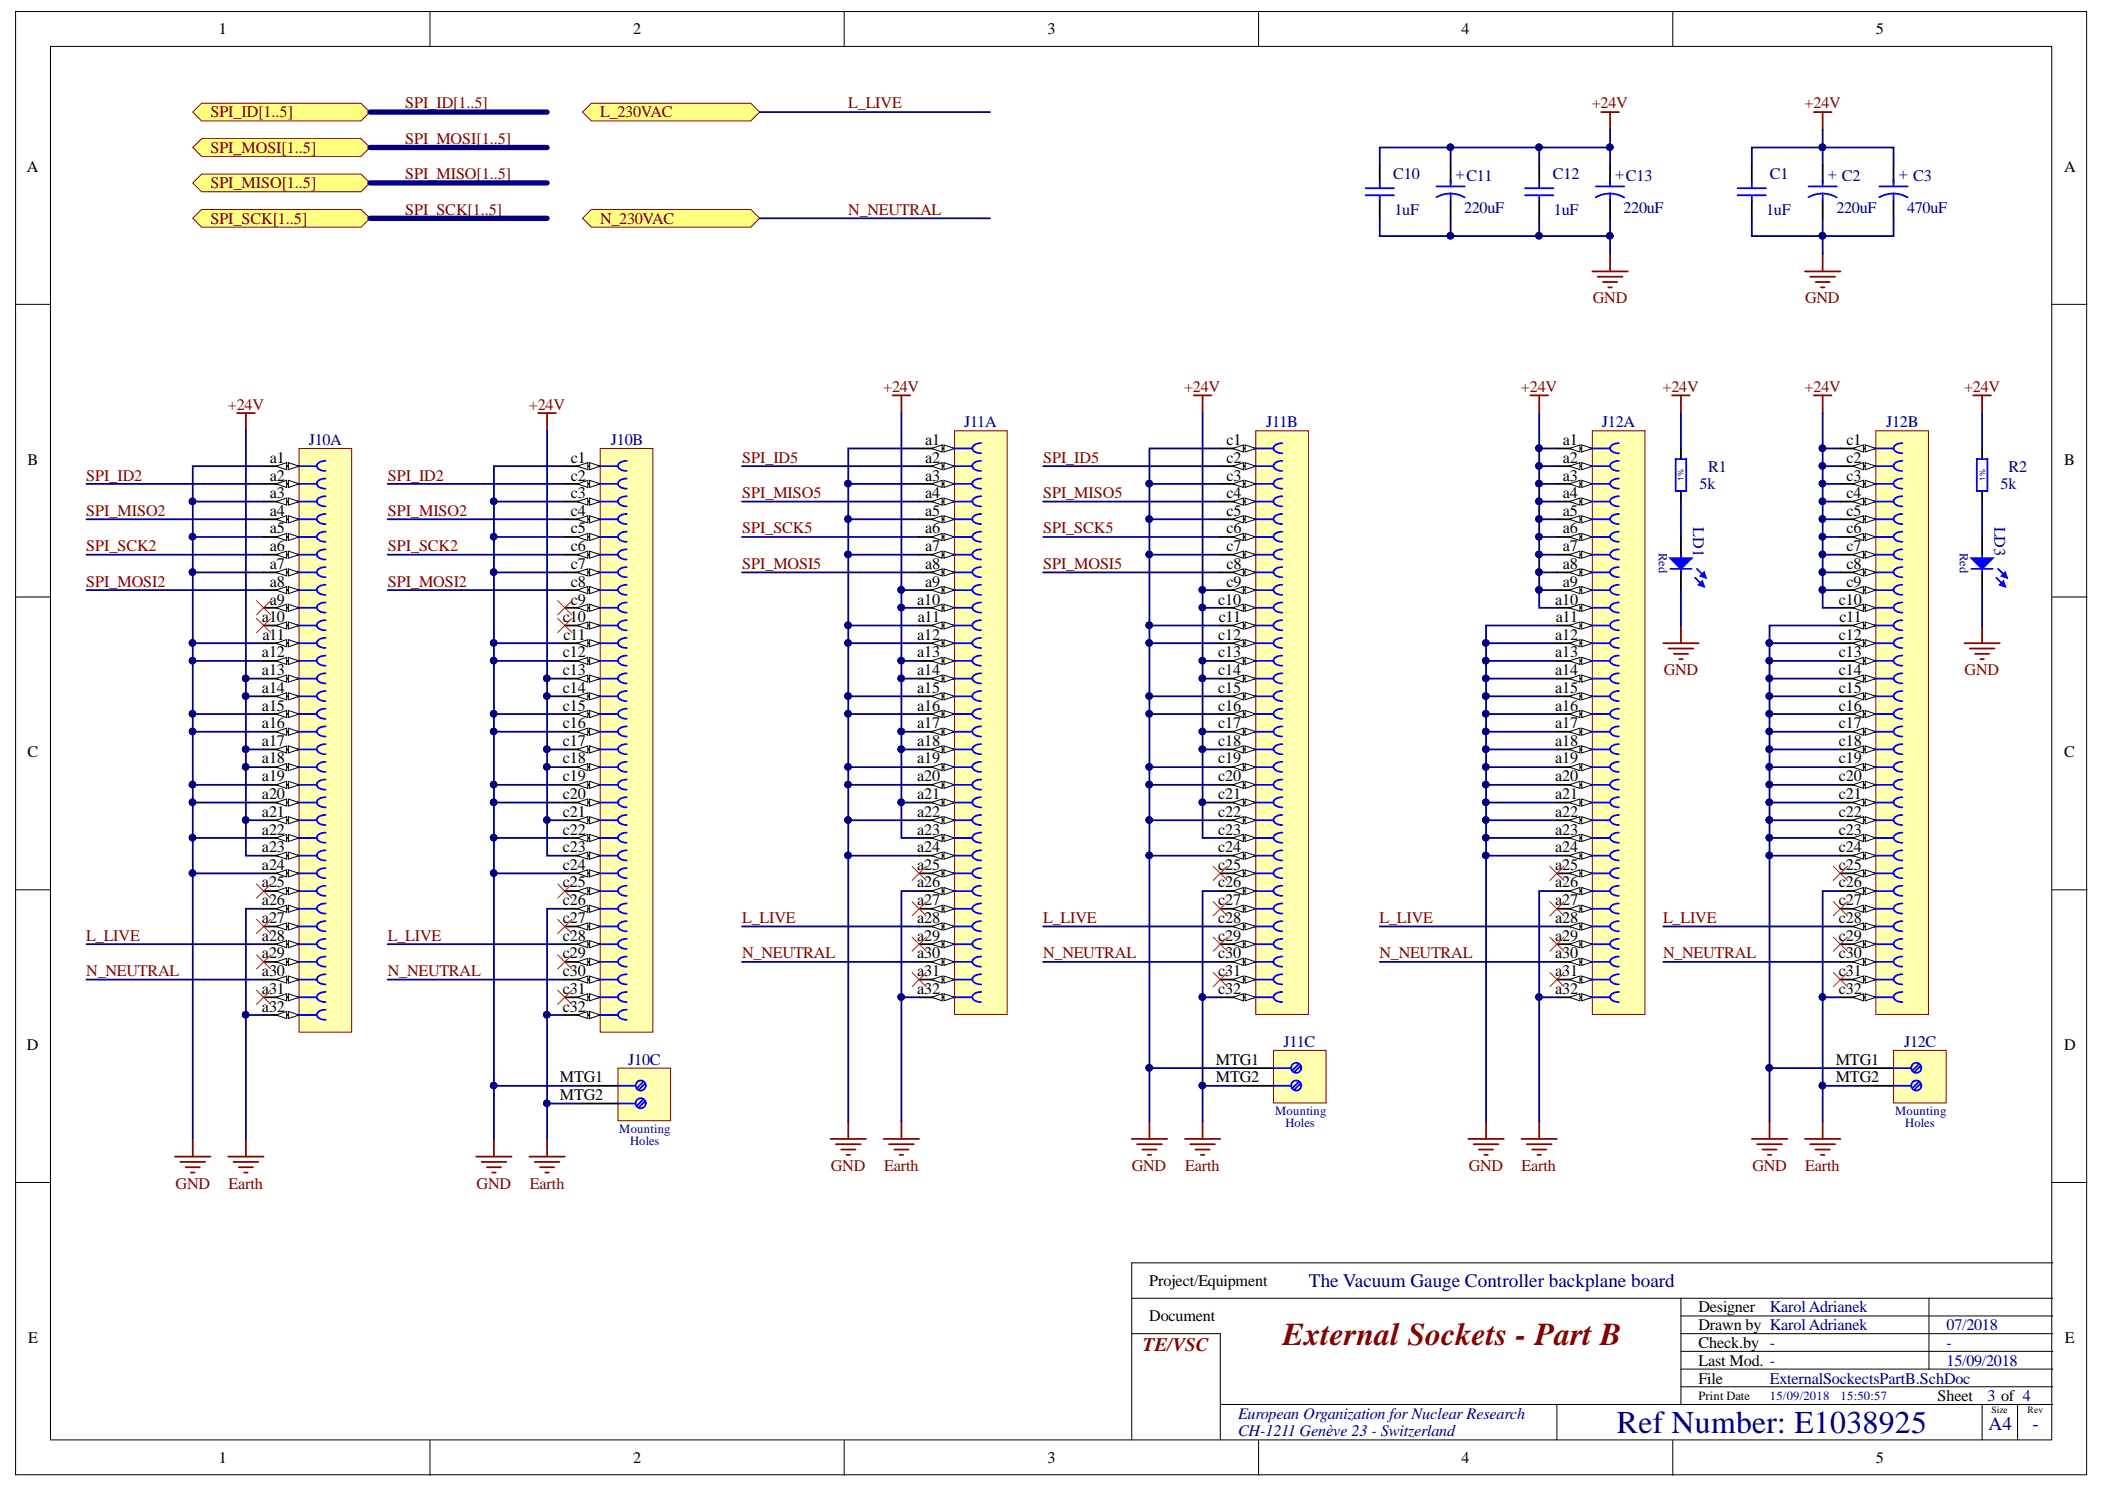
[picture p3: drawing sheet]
<svg xmlns="http://www.w3.org/2000/svg" width="297mm" height="210mm" viewBox="0 0 297 210" stroke-linecap="round" stroke-linejoin="round" font-family="sans-serif">
<defs><g id="words">
<text font-size="4.5" fill="#800000" x="181" y="189.7">External Sockets - Part B</text>
<text font-size="4.5" fill="#000080" x="228.2" y="202.1">Ref Number: E1038925</text>
<g font-size="2.7" fill="#000080">
<text x="184.7" y="181.6">The Vacuum Gauge Controller backplane board</text>
<text x="280.6" y="201.8">A4</text>
<text x="286.8" y="201.8">-</text>
</g>
<text font-size="2.7" fill="#800000" x="161.2" y="190.5">TE/VSC</text>
<g font-size="2.3">
<text x="30.9" y="4.8">1</text>
<text x="89.3" y="4.8">2</text>
<text x="147.8" y="4.8">3</text>
<text x="206.3" y="4.8">4</text>
<text x="264.7" y="4.8">5</text>
<text x="3.8" y="24.3">A</text>
<text x="291.3" y="24.3">A</text>
<text x="3.9" y="65.6">B</text>
<text x="38.1" y="65.3">a1</text>
<text x="80.5" y="65.3">c1</text>
<text x="130.5" y="62.8">a1</text>
<text x="130.5" y="65.3">a2</text>
<text x="173.1" y="62.8">c1</text>
<text x="173.1" y="65.3">c2</text>
<text x="220.6" y="62.8">a1</text>
<text x="220.6" y="65.3">a2</text>
<text x="260.6" y="62.8">c1</text>
<text x="260.6" y="65.3">c2</text>
<text x="291.3" y="65.6">B</text>
<text x="38.1" y="67.8">a2</text>
<text x="38.1" y="70.2">a3</text>
<text x="80.5" y="67.8">c2</text>
<text x="80.5" y="70.2">c3</text>
<text x="130.5" y="67.8">a3</text>
<text x="130.5" y="70.2">a4</text>
<text x="173.1" y="67.8">c3</text>
<text x="173.1" y="70.2">c4</text>
<text x="220.6" y="67.8">a3</text>
<text x="220.6" y="70.2">a4</text>
<text x="260.6" y="67.8">c3</text>
<text x="260.6" y="70.2">c4</text>
<text x="38.1" y="72.8">a4</text>
<text x="38.1" y="75.2">a5</text>
<text x="38.1" y="77.8">a6</text>
<text x="80.5" y="72.8">c4</text>
<text x="80.5" y="75.2">c5</text>
<text x="80.5" y="77.8">c6</text>
<text x="130.5" y="72.8">a5</text>
<text x="130.5" y="75.2">a6</text>
<text x="130.5" y="77.8">a7</text>
<text x="173.1" y="72.8">c5</text>
<text x="173.1" y="75.2">c6</text>
<text x="173.1" y="77.8">c7</text>
<text x="220.6" y="72.8">a5</text>
<text x="220.6" y="75.2">a6</text>
<text x="220.6" y="77.8">a7</text>
<text x="260.6" y="72.8">c5</text>
<text x="260.6" y="75.2">c6</text>
<text x="260.6" y="77.8">c7</text>
<text x="38.1" y="80.2">a7</text>
<text x="38.1" y="82.8">a8</text>
<text x="80.5" y="80.2">c7</text>
<text x="80.5" y="82.8">c8</text>
<text x="130.5" y="80.2">a8</text>
<text x="130.5" y="82.8">a9</text>
<text x="173.1" y="80.2">c8</text>
<text x="173.1" y="82.8">c9</text>
<text x="220.6" y="80.2">a8</text>
<text x="220.6" y="82.8">a9</text>
<text x="260.6" y="80.2">c8</text>
<text x="260.6" y="82.8">c9</text>
<text x="37" y="87.7">a10</text>
<text x="38.1" y="85.3">a9</text>
<text x="79.4" y="87.7">c10</text>
<text x="80.5" y="85.3">c9</text>
<text x="129.4" y="85.3">a10</text>
<text x="129.5" y="87.7">a11</text>
<text x="171.9" y="85.3">c10</text>
<text x="172" y="87.7">c11</text>
<text x="219.5" y="85.3">a10</text>
<text x="219.5" y="87.7">a11</text>
<text x="259.5" y="85.3">c10</text>
<text x="259.6" y="87.7">c11</text>
<text x="37" y="92.7">a12</text>
<text x="37" y="95.3">a13</text>
<text x="37.1" y="90.3">a11</text>
<text x="79.4" y="92.7">c12</text>
<text x="79.4" y="95.3">c13</text>
<text x="79.5" y="90.3">c11</text>
<text x="129.4" y="90.3">a12</text>
<text x="129.4" y="92.7">a13</text>
<text x="129.4" y="95.3">a14</text>
<text x="171.9" y="90.3">c12</text>
<text x="171.9" y="92.7">c13</text>
<text x="171.9" y="95.3">c14</text>
<text x="219.5" y="90.3">a12</text>
<text x="219.5" y="92.7">a13</text>
<text x="219.5" y="95.3">a14</text>
<text x="259.5" y="90.3">c12</text>
<text x="259.5" y="92.7">c13</text>
<text x="259.5" y="95.3">c14</text>
<text x="37" y="97.7">a14</text>
<text x="37" y="100.3">a15</text>
<text x="79.4" y="97.7">c14</text>
<text x="79.4" y="100.3">c15</text>
<text x="129.4" y="97.7">a15</text>
<text x="129.4" y="100.3">a16</text>
<text x="171.9" y="97.7">c15</text>
<text x="171.9" y="100.3">c16</text>
<text x="219.5" y="97.7">a15</text>
<text x="219.5" y="100.3">a16</text>
<text x="259.5" y="97.7">c15</text>
<text x="259.5" y="100.3">c16</text>
<text x="3.9" y="106.8">C</text>
<text x="37" y="102.7">a16</text>
<text x="37" y="105.2">a17</text>
<text x="37" y="107.7">a18</text>
<text x="79.4" y="102.7">c16</text>
<text x="79.4" y="105.2">c17</text>
<text x="79.4" y="107.7">c18</text>
<text x="129.4" y="102.7">a17</text>
<text x="129.4" y="105.2">a18</text>
<text x="129.4" y="107.7">a19</text>
<text x="171.9" y="102.7">c17</text>
<text x="171.9" y="105.2">c18</text>
<text x="171.9" y="107.7">c19</text>
<text x="219.5" y="102.7">a17</text>
<text x="219.5" y="105.2">a18</text>
<text x="219.5" y="107.7">a19</text>
<text x="259.5" y="102.7">c17</text>
<text x="259.5" y="105.2">c18</text>
<text x="259.5" y="107.7">c19</text>
<text x="291.3" y="106.8">C</text>
<text x="37" y="110.2">a19</text>
<text x="37" y="112.8">a20</text>
<text x="79.4" y="110.2">c19</text>
<text x="79.4" y="112.8">c20</text>
<text x="129.4" y="110.2">a20</text>
<text x="129.4" y="112.8">a21</text>
<text x="171.9" y="110.2">c20</text>
<text x="171.9" y="112.8">c21</text>
<text x="219.5" y="110.2">a20</text>
<text x="219.5" y="112.8">a21</text>
<text x="259.5" y="110.2">c20</text>
<text x="259.5" y="112.8">c21</text>
<text x="37" y="115.2">a21</text>
<text x="37" y="117.8">a22</text>
<text x="79.4" y="115.2">c21</text>
<text x="79.4" y="117.8">c22</text>
<text x="129.4" y="115.2">a22</text>
<text x="129.4" y="117.8">a23</text>
<text x="171.9" y="115.2">c22</text>
<text x="171.9" y="117.8">c23</text>
<text x="219.5" y="115.2">a22</text>
<text x="219.5" y="117.8">a23</text>
<text x="259.5" y="115.2">c22</text>
<text x="259.5" y="117.8">c23</text>
<text x="37" y="120.2">a23</text>
<text x="37" y="122.7">a24</text>
<text x="37" y="125.2">a25</text>
<text x="79.4" y="120.2">c23</text>
<text x="79.4" y="122.7">c24</text>
<text x="79.4" y="125.2">c25</text>
<text x="129.4" y="120.2">a24</text>
<text x="129.4" y="122.7">a25</text>
<text x="129.4" y="125.2">a26</text>
<text x="171.9" y="120.2">c24</text>
<text x="171.9" y="122.7">c25</text>
<text x="171.9" y="125.2">c26</text>
<text x="219.5" y="120.2">a24</text>
<text x="219.5" y="122.7">a25</text>
<text x="219.5" y="125.2">a26</text>
<text x="259.5" y="120.2">c24</text>
<text x="259.5" y="122.7">c25</text>
<text x="259.5" y="125.2">c26</text>
<text x="37" y="127.7">a26</text>
<text x="37" y="130.2">a27</text>
<text x="79.4" y="127.7">c26</text>
<text x="79.4" y="130.2">c27</text>
<text x="129.4" y="127.7">a27</text>
<text x="129.4" y="130.2">a28</text>
<text x="171.9" y="127.7">c27</text>
<text x="171.9" y="130.2">c28</text>
<text x="219.5" y="127.7">a27</text>
<text x="219.5" y="130.2">a28</text>
<text x="259.5" y="127.7">c27</text>
<text x="259.5" y="130.2">c28</text>
<text x="37" y="132.7">a28</text>
<text x="37" y="135.2">a29</text>
<text x="37" y="137.7">a30</text>
<text x="79.4" y="132.7">c28</text>
<text x="79.4" y="135.2">c29</text>
<text x="79.4" y="137.7">c30</text>
<text x="129.4" y="132.7">a29</text>
<text x="129.4" y="135.2">a30</text>
<text x="129.4" y="137.7">a31</text>
<text x="171.9" y="132.7">c29</text>
<text x="171.9" y="135.2">c30</text>
<text x="171.9" y="137.7">c31</text>
<text x="219.5" y="132.7">a29</text>
<text x="219.5" y="135.2">a30</text>
<text x="219.5" y="137.7">a31</text>
<text x="259.5" y="132.7">c29</text>
<text x="259.5" y="135.2">c30</text>
<text x="259.5" y="137.7">c31</text>
<text x="37" y="140.2">a31</text>
<text x="37" y="142.7">a32</text>
<text x="79.4" y="140.2">c31</text>
<text x="79.4" y="142.7">c32</text>
<text x="129.4" y="140.2">a32</text>
<text x="171.9" y="140.2">c32</text>
<text x="219.5" y="140.2">a32</text>
<text x="259.5" y="140.2">c32</text>
<text x="3.8" y="148.2">D</text>
<text x="291.3" y="148.2">D</text>
<text x="79" y="155.2">MTG2</text>
<text x="79" y="152.7">MTG1</text>
<text x="171.6" y="152.7">MTG2</text>
<text x="171.6" y="150.2">MTG1</text>
<text x="259" y="152.7">MTG2</text>
<text x="259" y="150.2">MTG1</text>
<text x="162.2" y="181.4">Project/Equipment</text>
<text x="239.7" y="185.1">Designer</text>
<text x="4" y="189.4">E</text>
<text x="162.2" y="186.4">Document</text>
<text x="239.7" y="187.7">Drawn by KarolAdrianek</text>
<text x="239.7" y="190.1">Check.by -</text>
<text x="291.4" y="189.4">E</text>
<text x="239.7" y="195.2">File</text>
<text x="239.7" y="192.6">Last Mod. -</text>
<text x="273.4" y="197.6">Sheet</text>
<text x="30.9" y="206.4">1</text>
<text x="89.3" y="206.4">2</text>
<text x="147.8" y="206.4">3</text>
<text x="206.3" y="206.4">4</text>
<text x="264.7" y="206.4">5</text>
</g>
<g font-size="2.3" fill="#800000">
<text x="29.7" y="16.6">SPI_ID[1..5]</text>
<text x="57.2" y="15.3">SPI_ID[1..5]</text>
<text x="84.7" y="16.6">L_230VAC</text>
<text x="119.7" y="15.3">L_LIVE</text>
<text x="224.6" y="15.3">+24V</text>
<text x="254.6" y="15.3">+24V</text>
<text x="29.7" y="21.6">SPI_MOSI[1..5]</text>
<text x="57.2" y="20.3">SPI_MOSI[1..5]</text>
<text x="29.7" y="26.5">SPI_MISO[1..5]</text>
<text x="57.2" y="25.3">SPI_MISO[1..5]</text>
<text x="29.7" y="31.5">SPI_SCK[1..5]</text>
<text x="57.2" y="30.3">SPI_SCK[1..5]</text>
<text x="84.7" y="31.5">N_230VAC</text>
<text x="119.7" y="30.3">N_NEUTRAL</text>
<text x="224.8" y="42.8">GND</text>
<text x="254.7" y="42.8">GND</text>
<text x="32.1" y="57.8">+24V</text>
<text x="74.6" y="57.8">+24V</text>
<text x="124.6" y="55.3">+24V</text>
<text x="167.1" y="55.3">+24V</text>
<text x="214.6" y="55.3">+24V</text>
<text x="234.6" y="55.3">+24V</text>
<text x="254.6" y="55.3">+24V</text>
<text x="277.1" y="55.3">+24V</text>
<text x="104.7" y="65.3">SPI_ID5</text>
<text x="147.2" y="65.3">SPI_ID5</text>
<text x="12.2" y="67.8">SPI_ID2</text>
<text x="54.7" y="67.8">SPI_ID2</text>
<text x="104.7" y="70.2">SPI_MISO5</text>
<text x="147.2" y="70.2">SPI_MISO5</text>
<text x="12.2" y="72.8">SPI_MISO2</text>
<text x="12.2" y="77.8">SPI_SCK2</text>
<text x="54.7" y="72.8">SPI_MISO2</text>
<text x="54.7" y="77.8">SPI_SCK2</text>
<text x="104.7" y="75.2">SPI_SCK5</text>
<text x="147.2" y="75.2">SPI_SCK5</text>
<text x="12.2" y="82.8">SPI_MOSI2</text>
<text x="54.7" y="82.8">SPI_MOSI2</text>
<text x="104.7" y="80.2">SPI_MOSI5</text>
<text x="147.2" y="80.2">SPI_MOSI5</text>
<text x="234.8" y="95.3">GND</text>
<text x="277.2" y="95.3">GND</text>
<text x="104.7" y="130.2">L_LIVE</text>
<text x="147.2" y="130.2">L_LIVE</text>
<text x="194.7" y="130.2">L_LIVE</text>
<text x="234.7" y="130.2">L_LIVE</text>
<text x="12.2" y="137.7">N_NEUTRAL</text>
<text x="12.2" y="132.7">L_LIVE</text>
<text x="54.7" y="132.7">L_LIVE</text>
<text x="54.7" y="137.7">N_NEUTRAL</text>
<text x="104.7" y="135.2">N_NEUTRAL</text>
<text x="147.2" y="135.2">N_NEUTRAL</text>
<text x="194.7" y="135.2">N_NEUTRAL</text>
<text x="234.7" y="135.2">N_NEUTRAL</text>
<text x="24.8" y="167.7">GND</text>
<text x="32.2" y="167.7">Earth</text>
<text x="67.3" y="167.7">GND</text>
<text x="74.8" y="167.7">Earth</text>
<text x="117.3" y="165.2">GND</text>
<text x="124.8" y="165.2">Earth</text>
<text x="159.7" y="165.2">GND</text>
<text x="167.3" y="165.2">Earth</text>
<text x="207.3" y="165.2">GND</text>
<text x="214.7" y="165.2">Earth</text>
<text x="247.3" y="165.2">GND</text>
<text x="254.7" y="165.2">Earth</text>
</g>
<g font-size="2.3" fill="#000080">
<text x="196.6" y="25.3">C10</text>
<text x="205.4" y="25.3">+C11</text>
<text x="219.1" y="25.3">C12</text>
<text x="227.9" y="25.3">+C13</text>
<text x="249.7" y="25.3">C1</text>
<text x="257.9" y="25.3">+ C2</text>
<text x="267.9" y="25.3">+ C3</text>
<text x="196.8" y="30.3">1uF</text>
<text x="206.6" y="30.1">220uF</text>
<text x="219.3" y="30.3">1uF</text>
<text x="229.1" y="30.1">220uF</text>
<text x="249.2" y="30.3">1uF</text>
<text x="259.1" y="30.1">220uF</text>
<text x="269.1" y="30.1">470uF</text>
<text x="43.6" y="62.8">J10A</text>
<text x="86.2" y="62.8">J10B</text>
<text x="136" y="60.3">J11A</text>
<text x="178.7" y="60.3">J11B</text>
<text x="226" y="60.3">J12A</text>
<text x="266.1" y="60.3">J12B</text>
<text x="239.8" y="69">5k</text>
<text x="241" y="66.5">R1</text>
<text x="282.3" y="69">5k</text>
<text x="283.4" y="66.5">R2</text>
<text x="238.9" y="74.4" transform="rotate(90 238.9 74.4)">LD1</text>
<text x="281.5" y="74.3" transform="rotate(90 281.5 74.3)">LD3</text>
<text x="181.1" y="147.7">J11C</text>
<text x="268.7" y="147.7">J12C</text>
<text x="88.7" y="150.2">J10C</text>
<text x="249.7" y="185.1">KarolAdrianek</text>
<text x="274.7" y="187.7">07/2018</text>
<text x="274.7" y="190.1">-</text>
<text x="249.7" y="195.2">ExternalSockectsPartB.SchDoc</text>
<text x="274.7" y="192.6">15/09/2018</text>
<text x="280.4" y="197.6">3 of 4</text>
<text x="174.7" y="200.2">European Organization for Nuclear Research</text>
<text x="174.7" y="202.6">CH-1211 Genève 23 - Switzerland</text>
</g>
<g font-size="1.8" fill="#000080">
<text x="234.1" y="78" transform="rotate(90 234.1 78)">Red</text>
<text x="276.6" y="78" transform="rotate(90 276.6 78)">Red</text>
<text x="87.4" y="159.8">Mounting</text>
<text x="88.9" y="161.5">Holes</text>
<text x="179.9" y="157.3">Mounting</text>
<text x="181.4" y="159">Holes</text>
<text x="267.4" y="157.3">Mounting</text>
<text x="268.9" y="159">Holes</text>
<text x="249.7" y="197.5">15/09/2018</text>
<text x="259.7" y="197.5">15:50:57</text>
</g>
<text font-size="1.8" x="239.7" y="197.5">Print Date</text>
<g font-size="1.4">
<text x="281" y="199.3">Size</text>
<text x="286.1" y="199.3">Rev</text>
</g>
<g font-size="1.1" fill="#000080">
<text x="237.6" y="67.8" transform="rotate(-90 237.6 67.8)">1%</text>
<text x="280.1" y="67.8" transform="rotate(-90 280.1 67.8)">1%</text>
</g>
</g></defs>
<g fill="#fff" stroke="#000" stroke-width=".14">
<path d="M2.2 1.6h292.2v206.4h-292.2z"/>
<path d="M7.1 6.5h282.4v196.6h-282.4z"/>
</g>
<g fill="none" stroke="#000" stroke-width=".14">
<path d="M60.7 1.6v4.9M119.1 1.6v4.9M177.6 1.6v4.9M236 1.6v4.9M2.2 42.9h4.9M289.6 42.9h4.9M2.2 84.2h4.9M289.6 84.2h4.9M2.2 125.5h4.9M289.6 125.5h4.9M2.2 166.8h4.9M289.6 166.8h4.9"/>
<path d="M289.7 178.1h-130v25M159.7 188.1h12.5v15M159.7 183.1h130M172.2 198.1h117.5M219.7 198.1v5M237.2 183.1v15M237.2 185.6h52.5M237.2 188.1h52.5M237.2 190.6h52.5M237.2 193.1h52.5M237.2 195.6h52.5M272.2 183.1v10"/>
<path d="M279.7 198.1v5M284.7 198.1v5M60.7 203.2v4.9M119.1 203.2v4.9M177.6 203.2v4.9M236 203.2v4.9"/>
</g>
<path d="M42.2 63.3h7.4v82.3h-7.4z" fill="#ffffb0" stroke="#800000" stroke-width=".14"/>
<path d="M37.2 65.8h5" fill="none" stroke="#000" stroke-width=".25"/>
<path d="M40.7 65.3l1.5 .5-1.5 .5z" fill="#fff"/>
<path d="M40.7 65.3l1.5 .5-1.5 .5z" fill="none" stroke="#000" stroke-width=".14"/>
<path d="M38.9 65.8l1.5-.5v1z" fill="#fff"/>
<path d="M38.9 65.8l1.5-.5v1z" fill="none" stroke="#000" stroke-width=".14"/>
<path d="M37.2 68.3h5" fill="none" stroke="#000" stroke-width=".25"/>
<path d="M40.7 67.8l1.5 .5-1.5 .5z" fill="#fff"/>
<path d="M40.7 67.8l1.5 .5-1.5 .5z" fill="none" stroke="#000" stroke-width=".14"/>
<path d="M38.9 68.3l1.5-.5v1z" fill="#fff"/>
<path d="M38.9 68.3l1.5-.5v1z" fill="none" stroke="#000" stroke-width=".14"/>
<path d="M37.2 70.8h5" fill="none" stroke="#000" stroke-width=".25"/>
<path d="M40.7 70.3l1.5 .5-1.5 .5z" fill="#fff"/>
<path d="M40.7 70.3l1.5 .5-1.5 .5z" fill="none" stroke="#000" stroke-width=".14"/>
<path d="M38.9 70.8l1.5-.5v1z" fill="#fff"/>
<path d="M38.9 70.8l1.5-.5v1z" fill="none" stroke="#000" stroke-width=".14"/>
<path d="M37.2 73.3h5" fill="none" stroke="#000" stroke-width=".25"/>
<path d="M40.7 72.8l1.5 .5-1.5 .5z" fill="#fff"/>
<path d="M40.7 72.8l1.5 .5-1.5 .5z" fill="none" stroke="#000" stroke-width=".14"/>
<path d="M38.9 73.3l1.5-.5v1z" fill="#fff"/>
<path d="M38.9 73.3l1.5-.5v1z" fill="none" stroke="#000" stroke-width=".14"/>
<path d="M37.2 75.7h5" fill="none" stroke="#000" stroke-width=".25"/>
<path d="M40.7 75.3l1.5 .4-1.5 .5z" fill="#fff"/>
<path d="M40.7 75.3l1.5 .4-1.5 .5z" fill="none" stroke="#000" stroke-width=".14"/>
<path d="M38.9 75.7l1.5-.4v.9z" fill="#fff"/>
<path d="M38.9 75.7l1.5-.4v.9z" fill="none" stroke="#000" stroke-width=".14"/>
<path d="M37.2 78.2h5" fill="none" stroke="#000" stroke-width=".25"/>
<path d="M40.7 77.7l1.5 .5-1.5 .5z" fill="#fff"/>
<path d="M40.7 77.7l1.5 .5-1.5 .5z" fill="none" stroke="#000" stroke-width=".14"/>
<path d="M38.9 78.2l1.5-.5v1z" fill="#fff"/>
<path d="M38.9 78.2l1.5-.5v1z" fill="none" stroke="#000" stroke-width=".14"/>
<path d="M37.2 80.7h5" fill="none" stroke="#000" stroke-width=".25"/>
<path d="M40.7 80.2l1.5 .5-1.5 .5z" fill="#fff"/>
<path d="M40.7 80.2l1.5 .5-1.5 .5z" fill="none" stroke="#000" stroke-width=".14"/>
<path d="M38.9 80.7l1.5-.5v1z" fill="#fff"/>
<path d="M38.9 80.7l1.5-.5v1z" fill="none" stroke="#000" stroke-width=".14"/>
<path d="M37.2 83.2h5" fill="none" stroke="#000" stroke-width=".25"/>
<path d="M40.7 82.7l1.5 .5-1.5 .5z" fill="#fff"/>
<path d="M40.7 82.7l1.5 .5-1.5 .5z" fill="none" stroke="#000" stroke-width=".14"/>
<path d="M38.9 83.2l1.5-.5v1z" fill="#fff"/>
<path d="M38.9 83.2l1.5-.5v1z" fill="none" stroke="#000" stroke-width=".14"/>
<path d="M37.2 85.7h5" fill="none" stroke="#000" stroke-width=".25"/>
<path d="M40.7 85.2l1.5 .5-1.5 .5z" fill="#fff"/>
<path d="M40.7 85.2l1.5 .5-1.5 .5z" fill="none" stroke="#000" stroke-width=".14"/>
<path d="M38.9 85.7l1.5-.5v1z" fill="#fff"/>
<path d="M38.9 85.7l1.5-.5v1z" fill="none" stroke="#000" stroke-width=".14"/>
<path d="M37.2 88.2h5" fill="none" stroke="#000" stroke-width=".25"/>
<path d="M40.7 87.7l1.5 .5-1.5 .5z" fill="#fff"/>
<path d="M40.7 87.7l1.5 .5-1.5 .5z" fill="none" stroke="#000" stroke-width=".14"/>
<path d="M38.9 88.2l1.5-.5v1z" fill="#fff"/>
<path d="M38.9 88.2l1.5-.5v1z" fill="none" stroke="#000" stroke-width=".14"/>
<path d="M37.2 90.7h5" fill="none" stroke="#000" stroke-width=".25"/>
<path d="M40.7 90.2l1.5 .5-1.5 .5z" fill="#fff"/>
<path d="M40.7 90.2l1.5 .5-1.5 .5z" fill="none" stroke="#000" stroke-width=".14"/>
<path d="M38.9 90.7l1.5-.5v1z" fill="#fff"/>
<path d="M38.9 90.7l1.5-.5v1z" fill="none" stroke="#000" stroke-width=".14"/>
<path d="M37.2 93.2h5" fill="none" stroke="#000" stroke-width=".25"/>
<path d="M40.7 92.7l1.5 .5-1.5 .5z" fill="#fff"/>
<path d="M40.7 92.7l1.5 .5-1.5 .5z" fill="none" stroke="#000" stroke-width=".14"/>
<path d="M38.9 93.2l1.5-.5v1z" fill="#fff"/>
<path d="M38.9 93.2l1.5-.5v1z" fill="none" stroke="#000" stroke-width=".14"/>
<path d="M37.2 95.7h5" fill="none" stroke="#000" stroke-width=".25"/>
<path d="M40.7 95.2l1.5 .5-1.5 .5z" fill="#fff"/>
<path d="M40.7 95.2l1.5 .5-1.5 .5z" fill="none" stroke="#000" stroke-width=".14"/>
<path d="M38.9 95.7l1.5-.5v1z" fill="#fff"/>
<path d="M38.9 95.7l1.5-.5v1z" fill="none" stroke="#000" stroke-width=".14"/>
<path d="M37.2 98.2h5" fill="none" stroke="#000" stroke-width=".25"/>
<path d="M40.7 97.7l1.5 .5-1.5 .5z" fill="#fff"/>
<path d="M40.7 97.7l1.5 .5-1.5 .5z" fill="none" stroke="#000" stroke-width=".14"/>
<path d="M38.9 98.2l1.5-.5v1z" fill="#fff"/>
<path d="M38.9 98.2l1.5-.5v1z" fill="none" stroke="#000" stroke-width=".14"/>
<path d="M37.2 100.7h5" fill="none" stroke="#000" stroke-width=".25"/>
<path d="M40.7 100.2l1.5 .5-1.5 .5z" fill="#fff"/>
<path d="M40.7 100.2l1.5 .5-1.5 .5z" fill="none" stroke="#000" stroke-width=".14"/>
<path d="M38.9 100.7l1.5-.5v1z" fill="#fff"/>
<path d="M38.9 100.7l1.5-.5v1z" fill="none" stroke="#000" stroke-width=".14"/>
<path d="M37.2 103.2h5" fill="none" stroke="#000" stroke-width=".25"/>
<path d="M40.7 102.7l1.5 .5-1.5 .5z" fill="#fff"/>
<path d="M40.7 102.7l1.5 .5-1.5 .5z" fill="none" stroke="#000" stroke-width=".14"/>
<path d="M38.9 103.2l1.5-.5v1z" fill="#fff"/>
<path d="M38.9 103.2l1.5-.5v1z" fill="none" stroke="#000" stroke-width=".14"/>
<path d="M37.2 105.7h5" fill="none" stroke="#000" stroke-width=".25"/>
<path d="M40.7 105.2l1.5 .5-1.5 .5z" fill="#fff"/>
<path d="M40.7 105.2l1.5 .5-1.5 .5z" fill="none" stroke="#000" stroke-width=".14"/>
<path d="M38.9 105.7l1.5-.5v1z" fill="#fff"/>
<path d="M38.9 105.7l1.5-.5v1z" fill="none" stroke="#000" stroke-width=".14"/>
<path d="M37.2 108.2h5" fill="none" stroke="#000" stroke-width=".25"/>
<path d="M40.7 107.7l1.5 .5-1.5 .5z" fill="#fff"/>
<path d="M40.7 107.7l1.5 .5-1.5 .5z" fill="none" stroke="#000" stroke-width=".14"/>
<path d="M38.9 108.2l1.5-.5v1z" fill="#fff"/>
<path d="M38.9 108.2l1.5-.5v1z" fill="none" stroke="#000" stroke-width=".14"/>
<path d="M37.2 110.7h5" fill="none" stroke="#000" stroke-width=".25"/>
<path d="M40.7 110.2l1.5 .5-1.5 .5z" fill="#fff"/>
<path d="M40.7 110.2l1.5 .5-1.5 .5z" fill="none" stroke="#000" stroke-width=".14"/>
<path d="M38.9 110.7l1.5-.5v1z" fill="#fff"/>
<path d="M38.9 110.7l1.5-.5v1z" fill="none" stroke="#000" stroke-width=".14"/>
<path d="M37.2 113.2h5" fill="none" stroke="#000" stroke-width=".25"/>
<path d="M40.7 112.7l1.5 .5-1.5 .5z" fill="#fff"/>
<path d="M40.7 112.7l1.5 .5-1.5 .5z" fill="none" stroke="#000" stroke-width=".14"/>
<path d="M38.9 113.2l1.5-.5v1z" fill="#fff"/>
<path d="M38.9 113.2l1.5-.5v1z" fill="none" stroke="#000" stroke-width=".14"/>
<path d="M37.2 115.7h5" fill="none" stroke="#000" stroke-width=".25"/>
<path d="M40.7 115.2l1.5 .5-1.5 .5z" fill="#fff"/>
<path d="M40.7 115.2l1.5 .5-1.5 .5z" fill="none" stroke="#000" stroke-width=".14"/>
<path d="M38.9 115.7l1.5-.5v1z" fill="#fff"/>
<path d="M38.9 115.7l1.5-.5v1z" fill="none" stroke="#000" stroke-width=".14"/>
<path d="M37.2 118.2h5" fill="none" stroke="#000" stroke-width=".25"/>
<path d="M40.7 117.7l1.5 .5-1.5 .5z" fill="#fff"/>
<path d="M40.7 117.7l1.5 .5-1.5 .5z" fill="none" stroke="#000" stroke-width=".14"/>
<path d="M38.9 118.2l1.5-.5v1z" fill="#fff"/>
<path d="M38.9 118.2l1.5-.5v1z" fill="none" stroke="#000" stroke-width=".14"/>
<path d="M37.2 120.7h5" fill="none" stroke="#000" stroke-width=".25"/>
<path d="M40.7 120.2l1.5 .5-1.5 .5z" fill="#fff"/>
<path d="M40.7 120.2l1.5 .5-1.5 .5z" fill="none" stroke="#000" stroke-width=".14"/>
<path d="M38.9 120.7l1.5-.5v1z" fill="#fff"/>
<path d="M38.9 120.7l1.5-.5v1z" fill="none" stroke="#000" stroke-width=".14"/>
<path d="M37.2 123.2h5" fill="none" stroke="#000" stroke-width=".25"/>
<path d="M40.7 122.7l1.5 .5-1.5 .5z" fill="#fff"/>
<path d="M40.7 122.7l1.5 .5-1.5 .5z" fill="none" stroke="#000" stroke-width=".14"/>
<path d="M38.9 123.2l1.5-.5v1z" fill="#fff"/>
<path d="M38.9 123.2l1.5-.5v1z" fill="none" stroke="#000" stroke-width=".14"/>
<path d="M37.2 125.7h5" fill="none" stroke="#000" stroke-width=".25"/>
<path d="M40.7 125.2l1.5 .5-1.5 .5z" fill="#fff"/>
<path d="M40.7 125.2l1.5 .5-1.5 .5z" fill="none" stroke="#000" stroke-width=".14"/>
<path d="M38.9 125.7l1.5-.5v1z" fill="#fff"/>
<path d="M38.9 125.7l1.5-.5v1z" fill="none" stroke="#000" stroke-width=".14"/>
<path d="M37.2 128.2h5" fill="none" stroke="#000" stroke-width=".25"/>
<path d="M40.7 127.7l1.5 .5-1.5 .5z" fill="#fff"/>
<path d="M40.7 127.7l1.5 .5-1.5 .5z" fill="none" stroke="#000" stroke-width=".14"/>
<path d="M38.9 128.2l1.5-.5v1z" fill="#fff"/>
<path d="M38.9 128.2l1.5-.5v1z" fill="none" stroke="#000" stroke-width=".14"/>
<path d="M37.2 130.7h5" fill="none" stroke="#000" stroke-width=".25"/>
<path d="M40.7 130.2l1.5 .5-1.5 .5z" fill="#fff"/>
<path d="M40.7 130.2l1.5 .5-1.5 .5z" fill="none" stroke="#000" stroke-width=".14"/>
<path d="M38.9 130.7l1.5-.5v1z" fill="#fff"/>
<path d="M38.9 130.7l1.5-.5v1z" fill="none" stroke="#000" stroke-width=".14"/>
<path d="M37.2 133.2h5" fill="none" stroke="#000" stroke-width=".25"/>
<path d="M40.7 132.7l1.5 .5-1.5 .5z" fill="#fff"/>
<path d="M40.7 132.7l1.5 .5-1.5 .5z" fill="none" stroke="#000" stroke-width=".14"/>
<path d="M38.9 133.2l1.5-.5v1z" fill="#fff"/>
<path d="M38.9 133.2l1.5-.5v1z" fill="none" stroke="#000" stroke-width=".14"/>
<path d="M37.2 135.7h5" fill="none" stroke="#000" stroke-width=".25"/>
<path d="M40.7 135.2l1.5 .5-1.5 .5z" fill="#fff"/>
<path d="M40.7 135.2l1.5 .5-1.5 .5z" fill="none" stroke="#000" stroke-width=".14"/>
<path d="M38.9 135.7l1.5-.5v1z" fill="#fff"/>
<path d="M38.9 135.7l1.5-.5v1z" fill="none" stroke="#000" stroke-width=".14"/>
<path d="M37.2 138.2h5" fill="none" stroke="#000" stroke-width=".25"/>
<path d="M40.7 137.7l1.5 .5-1.5 .5z" fill="#fff"/>
<path d="M40.7 137.7l1.5 .5-1.5 .5z" fill="none" stroke="#000" stroke-width=".14"/>
<path d="M38.9 138.2l1.5-.5v1z" fill="#fff"/>
<path d="M38.9 138.2l1.5-.5v1z" fill="none" stroke="#000" stroke-width=".14"/>
<path d="M37.2 140.7h5" fill="none" stroke="#000" stroke-width=".25"/>
<path d="M40.7 140.2l1.5 .5-1.5 .5z" fill="#fff"/>
<path d="M40.7 140.2l1.5 .5-1.5 .5z" fill="none" stroke="#000" stroke-width=".14"/>
<path d="M38.9 140.7l1.5-.5v1z" fill="#fff"/>
<path d="M38.9 140.7l1.5-.5v1z" fill="none" stroke="#000" stroke-width=".14"/>
<path d="M37.2 143.2h5" fill="none" stroke="#000" stroke-width=".25"/>
<path d="M40.7 142.7l1.5 .5-1.5 .5z" fill="#fff"/>
<path d="M40.7 142.7l1.5 .5-1.5 .5z" fill="none" stroke="#000" stroke-width=".14"/>
<path d="M38.9 143.2l1.5-.5v1z" fill="#fff"/>
<path d="M38.9 143.2l1.5-.5v1z" fill="none" stroke="#000" stroke-width=".14"/>
<g fill="none" stroke="#00f" stroke-width=".25">
<path d="M42.2 65.8h2.5M42.2 68.3h2.5M42.2 70.8h2.5M42.2 73.3h2.5M42.2 75.7h2.5M42.2 78.2h2.5M45.9 65a1.11 1.11 0 0 0-1.2 .7 1.21 1.21 0 0 0 1.2 .7M45.9 67.5a1.11 1.11 0 0 0-1.2 .7 1.21 1.21 0 0 0 1.2 .7M45.9 70a1.11 1.11 0 0 0-1.2 .7 1.21 1.21 0 0 0 1.2 .7M45.9 72.5a1.11 1.11 0 0 0-1.2 .7 1.21 1.21 0 0 0 1.2 .7M45.9 75a1.11 1.11 0 0 0-1.2 .7 1.21 1.21 0 0 0 1.2 .7M45.9 77.5a1.11 1.11 0 0 0-1.2 .7 1.21 1.21 0 0 0 1.2 .7"/>
<path d="M45.9 80a1.11 1.11 0 0 0-1.2 .7 1.21 1.21 0 0 0 1.2 .7M42.2 80.7h2.5M42.2 83.2h2.5M42.2 85.7h2.5M42.2 88.2h2.5M42.2 90.7h2.5M42.2 93.2h2.5M42.2 95.7h2.5M42.2 98.2h2.5M45.9 82.5a1.11 1.11 0 0 0-1.2 .7 1.21 1.21 0 0 0 1.2 .7M45.9 85a1.11 1.11 0 0 0-1.2 .7 1.21 1.21 0 0 0 1.2 .7M45.9 87.5a1.11 1.11 0 0 0-1.2 .7 1.21 1.21 0 0 0 1.2 .7"/>
<path d="M45.9 90a1.11 1.11 0 0 0-1.2 .7 1.21 1.21 0 0 0 1.2 .7M45.9 92.5a1.11 1.11 0 0 0-1.2 .7 1.21 1.21 0 0 0 1.2 .7M45.9 95a1.11 1.11 0 0 0-1.2 .7 1.21 1.21 0 0 0 1.2 .7M45.9 97.5a1.11 1.11 0 0 0-1.2 .7 1.21 1.21 0 0 0 1.2 .7M45.9 100a1.11 1.11 0 0 0-1.2 .7 1.21 1.21 0 0 0 1.2 .7M42.2 100.7h2.5M42.2 103.2h2.5M42.2 105.7h2.5M42.2 108.2h2.5M42.2 110.7h2.5M42.2 113.2h2.5M42.2 115.7h2.5"/>
<path d="M42.2 118.2h2.5M45.9 102.5a1.11 1.11 0 0 0-1.2 .7 1.21 1.21 0 0 0 1.2 .7M45.9 105a1.11 1.11 0 0 0-1.2 .7 1.21 1.21 0 0 0 1.2 .7M45.9 107.5a1.11 1.11 0 0 0-1.2 .7 1.21 1.21 0 0 0 1.2 .7M45.9 110a1.11 1.11 0 0 0-1.2 .7 1.21 1.21 0 0 0 1.2 .7M45.9 112.5a1.11 1.11 0 0 0-1.2 .7 1.21 1.21 0 0 0 1.2 .7M45.9 115a1.11 1.11 0 0 0-1.2 .6 1.21 1.21 0 0 0 1.2 .8M45.9 117.5a1.11 1.11 0 0 0-1.2 .6 1.21 1.21 0 0 0 1.2 .8M45.9 120a1.11 1.11 0 0 0-1.2 .6 1.21 1.21 0 0 0 1.2 .8M42.2 120.7h2.5M42.2 123.2h2.5M42.2 125.7h2.5"/>
<path d="M42.2 128.2h2.5M42.2 130.7h2.5M42.2 133.2h2.5M42.2 135.7h2.5M42.2 138.2h2.5M45.9 122.5a1.11 1.11 0 0 0-1.2 .6 1.21 1.21 0 0 0 1.2 .8M45.9 124.9a1.11 1.11 0 0 0-1.2 .7 1.21 1.21 0 0 0 1.2 .8M45.9 127.4a1.11 1.11 0 0 0-1.2 .7 1.21 1.21 0 0 0 1.2 .8M45.9 129.9a1.11 1.11 0 0 0-1.2 .7 1.21 1.21 0 0 0 1.2 .8M45.9 132.4a1.11 1.11 0 0 0-1.2 .7 1.21 1.21 0 0 0 1.2 .8M45.9 134.9a1.11 1.11 0 0 0-1.2 .7 1.21 1.21 0 0 0 1.2 .8M45.9 137.4a1.11 1.11 0 0 0-1.2 .7 1.21 1.21 0 0 0 1.2 .8"/>
<path d="M45.9 139.9a1.11 1.11 0 0 0-1.2 .7 1.21 1.21 0 0 0 1.2 .8M42.2 140.7h2.5M42.2 143.2h2.5M45.9 142.4a1.11 1.11 0 0 0-1.2 .7 1.21 1.21 0 0 0 1.2 .8"/>
</g>
<path d="M84.7 63.3h7.4v82.3h-7.4z" fill="#ffffb0" stroke="#800000" stroke-width=".14"/>
<path d="M79.7 65.8h5" fill="none" stroke="#000" stroke-width=".25"/>
<path d="M83.2 65.3l1.5 .5-1.5 .5z" fill="#fff"/>
<path d="M83.2 65.3l1.5 .5-1.5 .5z" fill="none" stroke="#000" stroke-width=".14"/>
<path d="M81.4 65.8l1.5-.5v1z" fill="#fff"/>
<path d="M81.4 65.8l1.5-.5v1z" fill="none" stroke="#000" stroke-width=".14"/>
<path d="M79.7 68.3h5" fill="none" stroke="#000" stroke-width=".25"/>
<path d="M83.2 67.8l1.5 .5-1.5 .5z" fill="#fff"/>
<path d="M83.2 67.8l1.5 .5-1.5 .5z" fill="none" stroke="#000" stroke-width=".14"/>
<path d="M81.4 68.3l1.5-.5v1z" fill="#fff"/>
<path d="M81.4 68.3l1.5-.5v1z" fill="none" stroke="#000" stroke-width=".14"/>
<path d="M79.7 70.8h5" fill="none" stroke="#000" stroke-width=".25"/>
<path d="M83.2 70.3l1.5 .5-1.5 .5z" fill="#fff"/>
<path d="M83.2 70.3l1.5 .5-1.5 .5z" fill="none" stroke="#000" stroke-width=".14"/>
<path d="M81.4 70.8l1.5-.5v1z" fill="#fff"/>
<path d="M81.4 70.8l1.5-.5v1z" fill="none" stroke="#000" stroke-width=".14"/>
<path d="M79.7 73.3h5" fill="none" stroke="#000" stroke-width=".25"/>
<path d="M83.2 72.8l1.5 .5-1.5 .5z" fill="#fff"/>
<path d="M83.2 72.8l1.5 .5-1.5 .5z" fill="none" stroke="#000" stroke-width=".14"/>
<path d="M81.4 73.3l1.5-.5v1z" fill="#fff"/>
<path d="M81.4 73.3l1.5-.5v1z" fill="none" stroke="#000" stroke-width=".14"/>
<path d="M79.7 75.7h5" fill="none" stroke="#000" stroke-width=".25"/>
<path d="M83.2 75.3l1.5 .4-1.5 .5z" fill="#fff"/>
<path d="M83.2 75.3l1.5 .4-1.5 .5z" fill="none" stroke="#000" stroke-width=".14"/>
<path d="M81.4 75.7l1.5-.4v.9z" fill="#fff"/>
<path d="M81.4 75.7l1.5-.4v.9z" fill="none" stroke="#000" stroke-width=".14"/>
<path d="M79.7 78.2h5" fill="none" stroke="#000" stroke-width=".25"/>
<path d="M83.2 77.7l1.5 .5-1.5 .5z" fill="#fff"/>
<path d="M83.2 77.7l1.5 .5-1.5 .5z" fill="none" stroke="#000" stroke-width=".14"/>
<path d="M81.4 78.2l1.5-.5v1z" fill="#fff"/>
<path d="M81.4 78.2l1.5-.5v1z" fill="none" stroke="#000" stroke-width=".14"/>
<path d="M79.7 80.7h5" fill="none" stroke="#000" stroke-width=".25"/>
<path d="M83.2 80.2l1.5 .5-1.5 .5z" fill="#fff"/>
<path d="M83.2 80.2l1.5 .5-1.5 .5z" fill="none" stroke="#000" stroke-width=".14"/>
<path d="M81.4 80.7l1.5-.5v1z" fill="#fff"/>
<path d="M81.4 80.7l1.5-.5v1z" fill="none" stroke="#000" stroke-width=".14"/>
<path d="M79.7 83.2h5" fill="none" stroke="#000" stroke-width=".25"/>
<path d="M83.2 82.7l1.5 .5-1.5 .5z" fill="#fff"/>
<path d="M83.2 82.7l1.5 .5-1.5 .5z" fill="none" stroke="#000" stroke-width=".14"/>
<path d="M81.4 83.2l1.5-.5v1z" fill="#fff"/>
<path d="M81.4 83.2l1.5-.5v1z" fill="none" stroke="#000" stroke-width=".14"/>
<path d="M79.7 85.7h5" fill="none" stroke="#000" stroke-width=".25"/>
<path d="M83.2 85.2l1.5 .5-1.5 .5z" fill="#fff"/>
<path d="M83.2 85.2l1.5 .5-1.5 .5z" fill="none" stroke="#000" stroke-width=".14"/>
<path d="M81.4 85.7l1.5-.5v1z" fill="#fff"/>
<path d="M81.4 85.7l1.5-.5v1z" fill="none" stroke="#000" stroke-width=".14"/>
<path d="M79.7 88.2h5" fill="none" stroke="#000" stroke-width=".25"/>
<path d="M83.2 87.7l1.5 .5-1.5 .5z" fill="#fff"/>
<path d="M83.2 87.7l1.5 .5-1.5 .5z" fill="none" stroke="#000" stroke-width=".14"/>
<path d="M81.4 88.2l1.5-.5v1z" fill="#fff"/>
<path d="M81.4 88.2l1.5-.5v1z" fill="none" stroke="#000" stroke-width=".14"/>
<path d="M79.7 90.7h5" fill="none" stroke="#000" stroke-width=".25"/>
<path d="M83.2 90.2l1.5 .5-1.5 .5z" fill="#fff"/>
<path d="M83.2 90.2l1.5 .5-1.5 .5z" fill="none" stroke="#000" stroke-width=".14"/>
<path d="M81.4 90.7l1.5-.5v1z" fill="#fff"/>
<path d="M81.4 90.7l1.5-.5v1z" fill="none" stroke="#000" stroke-width=".14"/>
<path d="M79.7 93.2h5" fill="none" stroke="#000" stroke-width=".25"/>
<path d="M83.2 92.7l1.5 .5-1.5 .5z" fill="#fff"/>
<path d="M83.2 92.7l1.5 .5-1.5 .5z" fill="none" stroke="#000" stroke-width=".14"/>
<path d="M81.4 93.2l1.5-.5v1z" fill="#fff"/>
<path d="M81.4 93.2l1.5-.5v1z" fill="none" stroke="#000" stroke-width=".14"/>
<path d="M79.7 95.7h5" fill="none" stroke="#000" stroke-width=".25"/>
<path d="M83.2 95.2l1.5 .5-1.5 .5z" fill="#fff"/>
<path d="M83.2 95.2l1.5 .5-1.5 .5z" fill="none" stroke="#000" stroke-width=".14"/>
<path d="M81.4 95.7l1.5-.5v1z" fill="#fff"/>
<path d="M81.4 95.7l1.5-.5v1z" fill="none" stroke="#000" stroke-width=".14"/>
<path d="M79.7 98.2h5" fill="none" stroke="#000" stroke-width=".25"/>
<path d="M83.2 97.7l1.5 .5-1.5 .5z" fill="#fff"/>
<path d="M83.2 97.7l1.5 .5-1.5 .5z" fill="none" stroke="#000" stroke-width=".14"/>
<path d="M81.4 98.2l1.5-.5v1z" fill="#fff"/>
<path d="M81.4 98.2l1.5-.5v1z" fill="none" stroke="#000" stroke-width=".14"/>
<path d="M79.7 100.7h5" fill="none" stroke="#000" stroke-width=".25"/>
<path d="M83.2 100.2l1.5 .5-1.5 .5z" fill="#fff"/>
<path d="M83.2 100.2l1.5 .5-1.5 .5z" fill="none" stroke="#000" stroke-width=".14"/>
<path d="M81.4 100.7l1.5-.5v1z" fill="#fff"/>
<path d="M81.4 100.7l1.5-.5v1z" fill="none" stroke="#000" stroke-width=".14"/>
<path d="M79.7 103.2h5" fill="none" stroke="#000" stroke-width=".25"/>
<path d="M83.2 102.7l1.5 .5-1.5 .5z" fill="#fff"/>
<path d="M83.2 102.7l1.5 .5-1.5 .5z" fill="none" stroke="#000" stroke-width=".14"/>
<path d="M81.4 103.2l1.5-.5v1z" fill="#fff"/>
<path d="M81.4 103.2l1.5-.5v1z" fill="none" stroke="#000" stroke-width=".14"/>
<path d="M79.7 105.7h5" fill="none" stroke="#000" stroke-width=".25"/>
<path d="M83.2 105.2l1.5 .5-1.5 .5z" fill="#fff"/>
<path d="M83.2 105.2l1.5 .5-1.5 .5z" fill="none" stroke="#000" stroke-width=".14"/>
<path d="M81.4 105.7l1.5-.5v1z" fill="#fff"/>
<path d="M81.4 105.7l1.5-.5v1z" fill="none" stroke="#000" stroke-width=".14"/>
<path d="M79.7 108.2h5" fill="none" stroke="#000" stroke-width=".25"/>
<path d="M83.2 107.7l1.5 .5-1.5 .5z" fill="#fff"/>
<path d="M83.2 107.7l1.5 .5-1.5 .5z" fill="none" stroke="#000" stroke-width=".14"/>
<path d="M81.4 108.2l1.5-.5v1z" fill="#fff"/>
<path d="M81.4 108.2l1.5-.5v1z" fill="none" stroke="#000" stroke-width=".14"/>
<path d="M79.7 110.7h5" fill="none" stroke="#000" stroke-width=".25"/>
<path d="M83.2 110.2l1.5 .5-1.5 .5z" fill="#fff"/>
<path d="M83.2 110.2l1.5 .5-1.5 .5z" fill="none" stroke="#000" stroke-width=".14"/>
<path d="M81.4 110.7l1.5-.5v1z" fill="#fff"/>
<path d="M81.4 110.7l1.5-.5v1z" fill="none" stroke="#000" stroke-width=".14"/>
<path d="M79.7 113.2h5" fill="none" stroke="#000" stroke-width=".25"/>
<path d="M83.2 112.7l1.5 .5-1.5 .5z" fill="#fff"/>
<path d="M83.2 112.7l1.5 .5-1.5 .5z" fill="none" stroke="#000" stroke-width=".14"/>
<path d="M81.4 113.2l1.5-.5v1z" fill="#fff"/>
<path d="M81.4 113.2l1.5-.5v1z" fill="none" stroke="#000" stroke-width=".14"/>
<path d="M79.7 115.7h5" fill="none" stroke="#000" stroke-width=".25"/>
<path d="M83.2 115.2l1.5 .5-1.5 .5z" fill="#fff"/>
<path d="M83.2 115.2l1.5 .5-1.5 .5z" fill="none" stroke="#000" stroke-width=".14"/>
<path d="M81.4 115.7l1.5-.5v1z" fill="#fff"/>
<path d="M81.4 115.7l1.5-.5v1z" fill="none" stroke="#000" stroke-width=".14"/>
<path d="M79.7 118.2h5" fill="none" stroke="#000" stroke-width=".25"/>
<path d="M83.2 117.7l1.5 .5-1.5 .5z" fill="#fff"/>
<path d="M83.2 117.7l1.5 .5-1.5 .5z" fill="none" stroke="#000" stroke-width=".14"/>
<path d="M81.4 118.2l1.5-.5v1z" fill="#fff"/>
<path d="M81.4 118.2l1.5-.5v1z" fill="none" stroke="#000" stroke-width=".14"/>
<path d="M79.7 120.7h5" fill="none" stroke="#000" stroke-width=".25"/>
<path d="M83.2 120.2l1.5 .5-1.5 .5z" fill="#fff"/>
<path d="M83.2 120.2l1.5 .5-1.5 .5z" fill="none" stroke="#000" stroke-width=".14"/>
<path d="M81.4 120.7l1.5-.5v1z" fill="#fff"/>
<path d="M81.4 120.7l1.5-.5v1z" fill="none" stroke="#000" stroke-width=".14"/>
<path d="M79.7 123.2h5" fill="none" stroke="#000" stroke-width=".25"/>
<path d="M83.2 122.7l1.5 .5-1.5 .5z" fill="#fff"/>
<path d="M83.2 122.7l1.5 .5-1.5 .5z" fill="none" stroke="#000" stroke-width=".14"/>
<path d="M81.4 123.2l1.5-.5v1z" fill="#fff"/>
<path d="M81.4 123.2l1.5-.5v1z" fill="none" stroke="#000" stroke-width=".14"/>
<path d="M79.7 125.7h5" fill="none" stroke="#000" stroke-width=".25"/>
<path d="M83.2 125.2l1.5 .5-1.5 .5z" fill="#fff"/>
<path d="M83.2 125.2l1.5 .5-1.5 .5z" fill="none" stroke="#000" stroke-width=".14"/>
<path d="M81.4 125.7l1.5-.5v1z" fill="#fff"/>
<path d="M81.4 125.7l1.5-.5v1z" fill="none" stroke="#000" stroke-width=".14"/>
<path d="M79.7 128.2h5" fill="none" stroke="#000" stroke-width=".25"/>
<path d="M83.2 127.7l1.5 .5-1.5 .5z" fill="#fff"/>
<path d="M83.2 127.7l1.5 .5-1.5 .5z" fill="none" stroke="#000" stroke-width=".14"/>
<path d="M81.4 128.2l1.5-.5v1z" fill="#fff"/>
<path d="M81.4 128.2l1.5-.5v1z" fill="none" stroke="#000" stroke-width=".14"/>
<path d="M79.7 130.7h5" fill="none" stroke="#000" stroke-width=".25"/>
<path d="M83.2 130.2l1.5 .5-1.5 .5z" fill="#fff"/>
<path d="M83.2 130.2l1.5 .5-1.5 .5z" fill="none" stroke="#000" stroke-width=".14"/>
<path d="M81.4 130.7l1.5-.5v1z" fill="#fff"/>
<path d="M81.4 130.7l1.5-.5v1z" fill="none" stroke="#000" stroke-width=".14"/>
<path d="M79.7 133.2h5" fill="none" stroke="#000" stroke-width=".25"/>
<path d="M83.2 132.7l1.5 .5-1.5 .5z" fill="#fff"/>
<path d="M83.2 132.7l1.5 .5-1.5 .5z" fill="none" stroke="#000" stroke-width=".14"/>
<path d="M81.4 133.2l1.5-.5v1z" fill="#fff"/>
<path d="M81.4 133.2l1.5-.5v1z" fill="none" stroke="#000" stroke-width=".14"/>
<path d="M79.7 135.7h5" fill="none" stroke="#000" stroke-width=".25"/>
<path d="M83.2 135.2l1.5 .5-1.5 .5z" fill="#fff"/>
<path d="M83.2 135.2l1.5 .5-1.5 .5z" fill="none" stroke="#000" stroke-width=".14"/>
<path d="M81.4 135.7l1.5-.5v1z" fill="#fff"/>
<path d="M81.4 135.7l1.5-.5v1z" fill="none" stroke="#000" stroke-width=".14"/>
<path d="M79.7 138.2h5" fill="none" stroke="#000" stroke-width=".25"/>
<path d="M83.2 137.7l1.5 .5-1.5 .5z" fill="#fff"/>
<path d="M83.2 137.7l1.5 .5-1.5 .5z" fill="none" stroke="#000" stroke-width=".14"/>
<path d="M81.4 138.2l1.5-.5v1z" fill="#fff"/>
<path d="M81.4 138.2l1.5-.5v1z" fill="none" stroke="#000" stroke-width=".14"/>
<path d="M79.7 140.7h5" fill="none" stroke="#000" stroke-width=".25"/>
<path d="M83.2 140.2l1.5 .5-1.5 .5z" fill="#fff"/>
<path d="M83.2 140.2l1.5 .5-1.5 .5z" fill="none" stroke="#000" stroke-width=".14"/>
<path d="M81.4 140.7l1.5-.5v1z" fill="#fff"/>
<path d="M81.4 140.7l1.5-.5v1z" fill="none" stroke="#000" stroke-width=".14"/>
<path d="M79.7 143.2h5" fill="none" stroke="#000" stroke-width=".25"/>
<path d="M83.2 142.7l1.5 .5-1.5 .5z" fill="#fff"/>
<path d="M83.2 142.7l1.5 .5-1.5 .5z" fill="none" stroke="#000" stroke-width=".14"/>
<path d="M81.4 143.2l1.5-.5v1z" fill="#fff"/>
<path d="M81.4 143.2l1.5-.5v1z" fill="none" stroke="#000" stroke-width=".14"/>
<g fill="none" stroke="#00f" stroke-width=".25">
<path d="M84.7 65.8h2.5M84.7 68.3h2.5M84.7 70.8h2.5M84.7 73.3h2.5M84.7 75.7h2.5M84.7 78.2h2.5M88.4 65a1.11 1.11 0 0 0-1.2 .7 1.21 1.21 0 0 0 1.2 .7M88.4 67.5a1.11 1.11 0 0 0-1.2 .7 1.21 1.21 0 0 0 1.2 .7M88.4 70a1.11 1.11 0 0 0-1.2 .7 1.21 1.21 0 0 0 1.2 .7M88.4 72.5a1.11 1.11 0 0 0-1.2 .7 1.21 1.21 0 0 0 1.2 .7M88.4 75a1.11 1.11 0 0 0-1.2 .7 1.21 1.21 0 0 0 1.2 .7M88.4 77.5a1.11 1.11 0 0 0-1.2 .7 1.21 1.21 0 0 0 1.2 .7"/>
<path d="M88.4 80a1.11 1.11 0 0 0-1.2 .7 1.21 1.21 0 0 0 1.2 .7M84.7 80.7h2.5M84.7 83.2h2.5M84.7 85.7h2.5M84.7 88.2h2.5M84.7 90.7h2.5M84.7 93.2h2.5M84.7 95.7h2.5M84.7 98.2h2.5M88.4 82.5a1.11 1.11 0 0 0-1.2 .7 1.21 1.21 0 0 0 1.2 .7M88.4 85a1.11 1.11 0 0 0-1.2 .7 1.21 1.21 0 0 0 1.2 .7M88.4 87.5a1.11 1.11 0 0 0-1.2 .7 1.21 1.21 0 0 0 1.2 .7"/>
<path d="M88.4 90a1.11 1.11 0 0 0-1.2 .7 1.21 1.21 0 0 0 1.2 .7M88.4 92.5a1.11 1.11 0 0 0-1.2 .7 1.21 1.21 0 0 0 1.2 .7M88.4 95a1.11 1.11 0 0 0-1.2 .7 1.21 1.21 0 0 0 1.2 .7M88.4 97.5a1.11 1.11 0 0 0-1.2 .7 1.21 1.21 0 0 0 1.2 .7M88.4 100a1.11 1.11 0 0 0-1.2 .7 1.21 1.21 0 0 0 1.2 .7M84.7 100.7h2.5M84.7 103.2h2.5M84.7 105.7h2.5M84.7 108.2h2.5M84.7 110.7h2.5M84.7 113.2h2.5M84.7 115.7h2.5"/>
<path d="M84.7 118.2h2.5M88.4 102.5a1.11 1.11 0 0 0-1.2 .7 1.21 1.21 0 0 0 1.2 .7M88.4 105a1.11 1.11 0 0 0-1.2 .7 1.21 1.21 0 0 0 1.2 .7M88.4 107.5a1.11 1.11 0 0 0-1.2 .7 1.21 1.21 0 0 0 1.2 .7M88.4 110a1.11 1.11 0 0 0-1.2 .7 1.21 1.21 0 0 0 1.2 .7M88.4 112.5a1.11 1.11 0 0 0-1.2 .7 1.21 1.21 0 0 0 1.2 .7M88.4 115a1.11 1.11 0 0 0-1.2 .6 1.21 1.21 0 0 0 1.2 .8M88.4 117.5a1.11 1.11 0 0 0-1.2 .6 1.21 1.21 0 0 0 1.2 .8M88.4 120a1.11 1.11 0 0 0-1.2 .6 1.21 1.21 0 0 0 1.2 .8M84.7 120.7h2.5M84.7 123.2h2.5M84.7 125.7h2.5"/>
<path d="M84.7 128.2h2.5M84.7 130.7h2.5M84.7 133.2h2.5M84.7 135.7h2.5M84.7 138.2h2.5M88.4 122.5a1.11 1.11 0 0 0-1.2 .6 1.21 1.21 0 0 0 1.2 .8M88.4 124.9a1.11 1.11 0 0 0-1.2 .7 1.21 1.21 0 0 0 1.2 .8M88.4 127.4a1.11 1.11 0 0 0-1.2 .7 1.21 1.21 0 0 0 1.2 .8M88.4 129.9a1.11 1.11 0 0 0-1.2 .7 1.21 1.21 0 0 0 1.2 .8M88.4 132.4a1.11 1.11 0 0 0-1.2 .7 1.21 1.21 0 0 0 1.2 .8M88.4 134.9a1.11 1.11 0 0 0-1.2 .7 1.21 1.21 0 0 0 1.2 .8M88.4 137.4a1.11 1.11 0 0 0-1.2 .7 1.21 1.21 0 0 0 1.2 .8"/>
<path d="M88.4 139.9a1.11 1.11 0 0 0-1.2 .7 1.21 1.21 0 0 0 1.2 .8M84.7 140.7h2.5M84.7 143.2h2.5M88.4 142.4a1.11 1.11 0 0 0-1.2 .7 1.21 1.21 0 0 0 1.2 .8"/>
</g>
<path d="M87.2 150.7h7.4v7.4h-7.4z" fill="#ffffb0" stroke="#800000" stroke-width=".14"/>
<path d="M82.2 155.7h5M82.2 153.2h5" fill="none" stroke="#000" stroke-width=".25"/>
<g fill="none" stroke="#00f" stroke-width=".25">
<path d="M87.2 153.2h2.5M87.2 155.7h2.5M90.7 155.2l-.8 .7M90.7 152.7l-.8 .7M90.9 155.4l-.7 .8M90.9 152.9l-.7 .8"/>
<circle cx="90.4" cy="155.6" r=".71"/>
<circle cx="90.4" cy="153.1" r=".71"/>
</g>
<path d="M134.7 60.8h7.4v82.3h-7.4z" fill="#ffffb0" stroke="#800000" stroke-width=".14"/>
<path d="M129.7 63.3h5" fill="none" stroke="#000" stroke-width=".25"/>
<path d="M133.2 62.8l1.5 .5-1.5 .5z" fill="#fff"/>
<path d="M133.2 62.8l1.5 .5-1.5 .5z" fill="none" stroke="#000" stroke-width=".14"/>
<path d="M131.4 63.3l1.5-.5v1z" fill="#fff"/>
<path d="M131.4 63.3l1.5-.5v1z" fill="none" stroke="#000" stroke-width=".14"/>
<path d="M129.7 65.8h5" fill="none" stroke="#000" stroke-width=".25"/>
<path d="M133.2 65.3l1.5 .5-1.5 .5z" fill="#fff"/>
<path d="M133.2 65.3l1.5 .5-1.5 .5z" fill="none" stroke="#000" stroke-width=".14"/>
<path d="M131.4 65.8l1.5-.5v1z" fill="#fff"/>
<path d="M131.4 65.8l1.5-.5v1z" fill="none" stroke="#000" stroke-width=".14"/>
<path d="M129.7 68.3h5" fill="none" stroke="#000" stroke-width=".25"/>
<path d="M133.2 67.8l1.5 .5-1.5 .5z" fill="#fff"/>
<path d="M133.2 67.8l1.5 .5-1.5 .5z" fill="none" stroke="#000" stroke-width=".14"/>
<path d="M131.4 68.3l1.5-.5v1z" fill="#fff"/>
<path d="M131.4 68.3l1.5-.5v1z" fill="none" stroke="#000" stroke-width=".14"/>
<path d="M129.7 70.8h5" fill="none" stroke="#000" stroke-width=".25"/>
<path d="M133.2 70.3l1.5 .5-1.5 .5z" fill="#fff"/>
<path d="M133.2 70.3l1.5 .5-1.5 .5z" fill="none" stroke="#000" stroke-width=".14"/>
<path d="M131.4 70.8l1.5-.5v1z" fill="#fff"/>
<path d="M131.4 70.8l1.5-.5v1z" fill="none" stroke="#000" stroke-width=".14"/>
<path d="M129.7 73.3h5" fill="none" stroke="#000" stroke-width=".25"/>
<path d="M133.2 72.8l1.5 .5-1.5 .5z" fill="#fff"/>
<path d="M133.2 72.8l1.5 .5-1.5 .5z" fill="none" stroke="#000" stroke-width=".14"/>
<path d="M131.4 73.3l1.5-.5v1z" fill="#fff"/>
<path d="M131.4 73.3l1.5-.5v1z" fill="none" stroke="#000" stroke-width=".14"/>
<path d="M129.7 75.7h5" fill="none" stroke="#000" stroke-width=".25"/>
<path d="M133.2 75.3l1.5 .4-1.5 .5z" fill="#fff"/>
<path d="M133.2 75.3l1.5 .4-1.5 .5z" fill="none" stroke="#000" stroke-width=".14"/>
<path d="M131.4 75.7l1.5-.4v.9z" fill="#fff"/>
<path d="M131.4 75.7l1.5-.4v.9z" fill="none" stroke="#000" stroke-width=".14"/>
<path d="M129.7 78.2h5" fill="none" stroke="#000" stroke-width=".25"/>
<path d="M133.2 77.7l1.5 .5-1.5 .5z" fill="#fff"/>
<path d="M133.2 77.7l1.5 .5-1.5 .5z" fill="none" stroke="#000" stroke-width=".14"/>
<path d="M131.4 78.2l1.5-.5v1z" fill="#fff"/>
<path d="M131.4 78.2l1.5-.5v1z" fill="none" stroke="#000" stroke-width=".14"/>
<path d="M129.7 80.7h5" fill="none" stroke="#000" stroke-width=".25"/>
<path d="M133.2 80.2l1.5 .5-1.5 .5z" fill="#fff"/>
<path d="M133.2 80.2l1.5 .5-1.5 .5z" fill="none" stroke="#000" stroke-width=".14"/>
<path d="M131.4 80.7l1.5-.5v1z" fill="#fff"/>
<path d="M131.4 80.7l1.5-.5v1z" fill="none" stroke="#000" stroke-width=".14"/>
<path d="M129.7 83.2h5" fill="none" stroke="#000" stroke-width=".25"/>
<path d="M133.2 82.7l1.5 .5-1.5 .5z" fill="#fff"/>
<path d="M133.2 82.7l1.5 .5-1.5 .5z" fill="none" stroke="#000" stroke-width=".14"/>
<path d="M131.4 83.2l1.5-.5v1z" fill="#fff"/>
<path d="M131.4 83.2l1.5-.5v1z" fill="none" stroke="#000" stroke-width=".14"/>
<path d="M129.7 85.7h5" fill="none" stroke="#000" stroke-width=".25"/>
<path d="M133.2 85.2l1.5 .5-1.5 .5z" fill="#fff"/>
<path d="M133.2 85.2l1.5 .5-1.5 .5z" fill="none" stroke="#000" stroke-width=".14"/>
<path d="M131.4 85.7l1.5-.5v1z" fill="#fff"/>
<path d="M131.4 85.7l1.5-.5v1z" fill="none" stroke="#000" stroke-width=".14"/>
<path d="M129.7 88.2h5" fill="none" stroke="#000" stroke-width=".25"/>
<path d="M133.2 87.7l1.5 .5-1.5 .5z" fill="#fff"/>
<path d="M133.2 87.7l1.5 .5-1.5 .5z" fill="none" stroke="#000" stroke-width=".14"/>
<path d="M131.4 88.2l1.5-.5v1z" fill="#fff"/>
<path d="M131.4 88.2l1.5-.5v1z" fill="none" stroke="#000" stroke-width=".14"/>
<path d="M129.7 90.7h5" fill="none" stroke="#000" stroke-width=".25"/>
<path d="M133.2 90.2l1.5 .5-1.5 .5z" fill="#fff"/>
<path d="M133.2 90.2l1.5 .5-1.5 .5z" fill="none" stroke="#000" stroke-width=".14"/>
<path d="M131.4 90.7l1.5-.5v1z" fill="#fff"/>
<path d="M131.4 90.7l1.5-.5v1z" fill="none" stroke="#000" stroke-width=".14"/>
<path d="M129.7 93.2h5" fill="none" stroke="#000" stroke-width=".25"/>
<path d="M133.2 92.7l1.5 .5-1.5 .5z" fill="#fff"/>
<path d="M133.2 92.7l1.5 .5-1.5 .5z" fill="none" stroke="#000" stroke-width=".14"/>
<path d="M131.4 93.2l1.5-.5v1z" fill="#fff"/>
<path d="M131.4 93.2l1.5-.5v1z" fill="none" stroke="#000" stroke-width=".14"/>
<path d="M129.7 95.7h5" fill="none" stroke="#000" stroke-width=".25"/>
<path d="M133.2 95.2l1.5 .5-1.5 .5z" fill="#fff"/>
<path d="M133.2 95.2l1.5 .5-1.5 .5z" fill="none" stroke="#000" stroke-width=".14"/>
<path d="M131.4 95.7l1.5-.5v1z" fill="#fff"/>
<path d="M131.4 95.7l1.5-.5v1z" fill="none" stroke="#000" stroke-width=".14"/>
<path d="M129.7 98.2h5" fill="none" stroke="#000" stroke-width=".25"/>
<path d="M133.2 97.7l1.5 .5-1.5 .5z" fill="#fff"/>
<path d="M133.2 97.7l1.5 .5-1.5 .5z" fill="none" stroke="#000" stroke-width=".14"/>
<path d="M131.4 98.2l1.5-.5v1z" fill="#fff"/>
<path d="M131.4 98.2l1.5-.5v1z" fill="none" stroke="#000" stroke-width=".14"/>
<path d="M129.7 100.7h5" fill="none" stroke="#000" stroke-width=".25"/>
<path d="M133.2 100.2l1.5 .5-1.5 .5z" fill="#fff"/>
<path d="M133.2 100.2l1.5 .5-1.5 .5z" fill="none" stroke="#000" stroke-width=".14"/>
<path d="M131.4 100.7l1.5-.5v1z" fill="#fff"/>
<path d="M131.4 100.7l1.5-.5v1z" fill="none" stroke="#000" stroke-width=".14"/>
<path d="M129.7 103.2h5" fill="none" stroke="#000" stroke-width=".25"/>
<path d="M133.2 102.7l1.5 .5-1.5 .5z" fill="#fff"/>
<path d="M133.2 102.7l1.5 .5-1.5 .5z" fill="none" stroke="#000" stroke-width=".14"/>
<path d="M131.4 103.2l1.5-.5v1z" fill="#fff"/>
<path d="M131.4 103.2l1.5-.5v1z" fill="none" stroke="#000" stroke-width=".14"/>
<path d="M129.7 105.7h5" fill="none" stroke="#000" stroke-width=".25"/>
<path d="M133.2 105.2l1.5 .5-1.5 .5z" fill="#fff"/>
<path d="M133.2 105.2l1.5 .5-1.5 .5z" fill="none" stroke="#000" stroke-width=".14"/>
<path d="M131.4 105.7l1.5-.5v1z" fill="#fff"/>
<path d="M131.4 105.7l1.5-.5v1z" fill="none" stroke="#000" stroke-width=".14"/>
<path d="M129.7 108.2h5" fill="none" stroke="#000" stroke-width=".25"/>
<path d="M133.2 107.7l1.5 .5-1.5 .5z" fill="#fff"/>
<path d="M133.2 107.7l1.5 .5-1.5 .5z" fill="none" stroke="#000" stroke-width=".14"/>
<path d="M131.4 108.2l1.5-.5v1z" fill="#fff"/>
<path d="M131.4 108.2l1.5-.5v1z" fill="none" stroke="#000" stroke-width=".14"/>
<path d="M129.7 110.7h5" fill="none" stroke="#000" stroke-width=".25"/>
<path d="M133.2 110.2l1.5 .5-1.5 .5z" fill="#fff"/>
<path d="M133.2 110.2l1.5 .5-1.5 .5z" fill="none" stroke="#000" stroke-width=".14"/>
<path d="M131.4 110.7l1.5-.5v1z" fill="#fff"/>
<path d="M131.4 110.7l1.5-.5v1z" fill="none" stroke="#000" stroke-width=".14"/>
<path d="M129.7 113.2h5" fill="none" stroke="#000" stroke-width=".25"/>
<path d="M133.2 112.7l1.5 .5-1.5 .5z" fill="#fff"/>
<path d="M133.2 112.7l1.5 .5-1.5 .5z" fill="none" stroke="#000" stroke-width=".14"/>
<path d="M131.4 113.2l1.5-.5v1z" fill="#fff"/>
<path d="M131.4 113.2l1.5-.5v1z" fill="none" stroke="#000" stroke-width=".14"/>
<path d="M129.7 115.7h5" fill="none" stroke="#000" stroke-width=".25"/>
<path d="M133.2 115.2l1.5 .5-1.5 .5z" fill="#fff"/>
<path d="M133.2 115.2l1.5 .5-1.5 .5z" fill="none" stroke="#000" stroke-width=".14"/>
<path d="M131.4 115.7l1.5-.5v1z" fill="#fff"/>
<path d="M131.4 115.7l1.5-.5v1z" fill="none" stroke="#000" stroke-width=".14"/>
<path d="M129.7 118.2h5" fill="none" stroke="#000" stroke-width=".25"/>
<path d="M133.2 117.7l1.5 .5-1.5 .5z" fill="#fff"/>
<path d="M133.2 117.7l1.5 .5-1.5 .5z" fill="none" stroke="#000" stroke-width=".14"/>
<path d="M131.4 118.2l1.5-.5v1z" fill="#fff"/>
<path d="M131.4 118.2l1.5-.5v1z" fill="none" stroke="#000" stroke-width=".14"/>
<path d="M129.7 120.7h5" fill="none" stroke="#000" stroke-width=".25"/>
<path d="M133.2 120.2l1.5 .5-1.5 .5z" fill="#fff"/>
<path d="M133.2 120.2l1.5 .5-1.5 .5z" fill="none" stroke="#000" stroke-width=".14"/>
<path d="M131.4 120.7l1.5-.5v1z" fill="#fff"/>
<path d="M131.4 120.7l1.5-.5v1z" fill="none" stroke="#000" stroke-width=".14"/>
<path d="M129.7 123.2h5" fill="none" stroke="#000" stroke-width=".25"/>
<path d="M133.2 122.7l1.5 .5-1.5 .5z" fill="#fff"/>
<path d="M133.2 122.7l1.5 .5-1.5 .5z" fill="none" stroke="#000" stroke-width=".14"/>
<path d="M131.4 123.2l1.5-.5v1z" fill="#fff"/>
<path d="M131.4 123.2l1.5-.5v1z" fill="none" stroke="#000" stroke-width=".14"/>
<path d="M129.7 125.7h5" fill="none" stroke="#000" stroke-width=".25"/>
<path d="M133.2 125.2l1.5 .5-1.5 .5z" fill="#fff"/>
<path d="M133.2 125.2l1.5 .5-1.5 .5z" fill="none" stroke="#000" stroke-width=".14"/>
<path d="M131.4 125.7l1.5-.5v1z" fill="#fff"/>
<path d="M131.4 125.7l1.5-.5v1z" fill="none" stroke="#000" stroke-width=".14"/>
<path d="M129.7 128.2h5" fill="none" stroke="#000" stroke-width=".25"/>
<path d="M133.2 127.7l1.5 .5-1.5 .5z" fill="#fff"/>
<path d="M133.2 127.7l1.5 .5-1.5 .5z" fill="none" stroke="#000" stroke-width=".14"/>
<path d="M131.4 128.2l1.5-.5v1z" fill="#fff"/>
<path d="M131.4 128.2l1.5-.5v1z" fill="none" stroke="#000" stroke-width=".14"/>
<path d="M129.7 130.7h5" fill="none" stroke="#000" stroke-width=".25"/>
<path d="M133.2 130.2l1.5 .5-1.5 .5z" fill="#fff"/>
<path d="M133.2 130.2l1.5 .5-1.5 .5z" fill="none" stroke="#000" stroke-width=".14"/>
<path d="M131.4 130.7l1.5-.5v1z" fill="#fff"/>
<path d="M131.4 130.7l1.5-.5v1z" fill="none" stroke="#000" stroke-width=".14"/>
<path d="M129.7 133.2h5" fill="none" stroke="#000" stroke-width=".25"/>
<path d="M133.2 132.7l1.5 .5-1.5 .5z" fill="#fff"/>
<path d="M133.2 132.7l1.5 .5-1.5 .5z" fill="none" stroke="#000" stroke-width=".14"/>
<path d="M131.4 133.2l1.5-.5v1z" fill="#fff"/>
<path d="M131.4 133.2l1.5-.5v1z" fill="none" stroke="#000" stroke-width=".14"/>
<path d="M129.7 135.7h5" fill="none" stroke="#000" stroke-width=".25"/>
<path d="M133.2 135.2l1.5 .5-1.5 .5z" fill="#fff"/>
<path d="M133.2 135.2l1.5 .5-1.5 .5z" fill="none" stroke="#000" stroke-width=".14"/>
<path d="M131.4 135.7l1.5-.5v1z" fill="#fff"/>
<path d="M131.4 135.7l1.5-.5v1z" fill="none" stroke="#000" stroke-width=".14"/>
<path d="M129.7 138.2h5" fill="none" stroke="#000" stroke-width=".25"/>
<path d="M133.2 137.7l1.5 .5-1.5 .5z" fill="#fff"/>
<path d="M133.2 137.7l1.5 .5-1.5 .5z" fill="none" stroke="#000" stroke-width=".14"/>
<path d="M131.4 138.2l1.5-.5v1z" fill="#fff"/>
<path d="M131.4 138.2l1.5-.5v1z" fill="none" stroke="#000" stroke-width=".14"/>
<path d="M129.7 140.7h5" fill="none" stroke="#000" stroke-width=".25"/>
<path d="M133.2 140.2l1.5 .5-1.5 .5z" fill="#fff"/>
<path d="M133.2 140.2l1.5 .5-1.5 .5z" fill="none" stroke="#000" stroke-width=".14"/>
<path d="M131.4 140.7l1.5-.5v1z" fill="#fff"/>
<path d="M131.4 140.7l1.5-.5v1z" fill="none" stroke="#000" stroke-width=".14"/>
<g fill="none" stroke="#00f" stroke-width=".25">
<path d="M134.7 63.3h2.5M134.7 65.8h2.5M134.7 68.3h2.5M134.7 70.8h2.5M134.7 73.3h2.5M134.7 75.7h2.5M134.7 78.2h2.5M138.4 62.5a1.11 1.11 0 0 0-1.2 .7 1.21 1.21 0 0 0 1.2 .7M138.4 65a1.11 1.11 0 0 0-1.2 .7 1.21 1.21 0 0 0 1.2 .7M138.4 67.5a1.11 1.11 0 0 0-1.2 .7 1.21 1.21 0 0 0 1.2 .7M138.4 70a1.11 1.11 0 0 0-1.2 .7 1.21 1.21 0 0 0 1.2 .7M138.4 72.5a1.11 1.11 0 0 0-1.2 .7 1.21 1.21 0 0 0 1.2 .7"/>
<path d="M138.4 75a1.11 1.11 0 0 0-1.2 .7 1.21 1.21 0 0 0 1.2 .7M138.4 77.5a1.11 1.11 0 0 0-1.2 .7 1.21 1.21 0 0 0 1.2 .7M138.4 80a1.11 1.11 0 0 0-1.2 .7 1.21 1.21 0 0 0 1.2 .7M134.7 80.7h2.5M134.7 83.2h2.5M134.7 85.7h2.5M134.7 88.2h2.5M134.7 90.7h2.5M134.7 93.2h2.5M134.7 95.7h2.5M134.7 98.2h2.5M138.4 82.5a1.11 1.11 0 0 0-1.2 .7 1.21 1.21 0 0 0 1.2 .7"/>
<path d="M138.4 85a1.11 1.11 0 0 0-1.2 .7 1.21 1.21 0 0 0 1.2 .7M138.4 87.5a1.11 1.11 0 0 0-1.2 .7 1.21 1.21 0 0 0 1.2 .7M138.4 90a1.11 1.11 0 0 0-1.2 .7 1.21 1.21 0 0 0 1.2 .7M138.4 92.5a1.11 1.11 0 0 0-1.2 .7 1.21 1.21 0 0 0 1.2 .7M138.4 95a1.11 1.11 0 0 0-1.2 .7 1.21 1.21 0 0 0 1.2 .7M138.4 97.5a1.11 1.11 0 0 0-1.2 .7 1.21 1.21 0 0 0 1.2 .7M138.4 100a1.11 1.11 0 0 0-1.2 .7 1.21 1.21 0 0 0 1.2 .7M134.7 100.7h2.5M134.7 103.2h2.5M134.7 105.7h2.5M134.7 108.2h2.5M134.7 110.7h2.5"/>
<path d="M134.7 113.2h2.5M134.7 115.7h2.5M134.7 118.2h2.5M138.4 102.5a1.11 1.11 0 0 0-1.2 .7 1.21 1.21 0 0 0 1.2 .7M138.4 105a1.11 1.11 0 0 0-1.2 .7 1.21 1.21 0 0 0 1.2 .7M138.4 107.5a1.11 1.11 0 0 0-1.2 .7 1.21 1.21 0 0 0 1.2 .7M138.4 110a1.11 1.11 0 0 0-1.2 .7 1.21 1.21 0 0 0 1.2 .7M138.4 112.5a1.11 1.11 0 0 0-1.2 .7 1.21 1.21 0 0 0 1.2 .7M138.4 115a1.11 1.11 0 0 0-1.2 .6 1.21 1.21 0 0 0 1.2 .8M138.4 117.5a1.11 1.11 0 0 0-1.2 .6 1.21 1.21 0 0 0 1.2 .8M138.4 120a1.11 1.11 0 0 0-1.2 .6 1.21 1.21 0 0 0 1.2 .8M134.7 120.7h2.5"/>
<path d="M134.7 123.2h2.5M134.7 125.7h2.5M134.7 128.2h2.5M134.7 130.7h2.5M134.7 133.2h2.5M134.7 135.7h2.5M134.7 138.2h2.5M138.4 122.5a1.11 1.11 0 0 0-1.2 .6 1.21 1.21 0 0 0 1.2 .8M138.4 124.9a1.11 1.11 0 0 0-1.2 .7 1.21 1.21 0 0 0 1.2 .8M138.4 127.4a1.11 1.11 0 0 0-1.2 .7 1.21 1.21 0 0 0 1.2 .8M138.4 129.9a1.11 1.11 0 0 0-1.2 .7 1.21 1.21 0 0 0 1.2 .8M138.4 132.4a1.11 1.11 0 0 0-1.2 .7 1.21 1.21 0 0 0 1.2 .8"/>
<path d="M138.4 134.9a1.11 1.11 0 0 0-1.2 .7 1.21 1.21 0 0 0 1.2 .8M138.4 137.4a1.11 1.11 0 0 0-1.2 .7 1.21 1.21 0 0 0 1.2 .8M138.4 139.9a1.11 1.11 0 0 0-1.2 .7 1.21 1.21 0 0 0 1.2 .8M134.7 140.7h2.5"/>
</g>
<path d="M177.2 60.8h7.4v82.3h-7.4z" fill="#ffffb0" stroke="#800000" stroke-width=".14"/>
<path d="M172.2 63.3h5" fill="none" stroke="#000" stroke-width=".25"/>
<path d="M175.7 62.8l1.5 .5-1.5 .5z" fill="#fff"/>
<path d="M175.7 62.8l1.5 .5-1.5 .5z" fill="none" stroke="#000" stroke-width=".14"/>
<path d="M173.9 63.3l1.5-.5v1z" fill="#fff"/>
<path d="M173.9 63.3l1.5-.5v1z" fill="none" stroke="#000" stroke-width=".14"/>
<path d="M172.2 65.8h5" fill="none" stroke="#000" stroke-width=".25"/>
<path d="M175.7 65.3l1.5 .5-1.5 .5z" fill="#fff"/>
<path d="M175.7 65.3l1.5 .5-1.5 .5z" fill="none" stroke="#000" stroke-width=".14"/>
<path d="M173.9 65.8l1.5-.5v1z" fill="#fff"/>
<path d="M173.9 65.8l1.5-.5v1z" fill="none" stroke="#000" stroke-width=".14"/>
<path d="M172.2 68.3h5" fill="none" stroke="#000" stroke-width=".25"/>
<path d="M175.7 67.8l1.5 .5-1.5 .5z" fill="#fff"/>
<path d="M175.7 67.8l1.5 .5-1.5 .5z" fill="none" stroke="#000" stroke-width=".14"/>
<path d="M173.9 68.3l1.5-.5v1z" fill="#fff"/>
<path d="M173.9 68.3l1.5-.5v1z" fill="none" stroke="#000" stroke-width=".14"/>
<path d="M172.2 70.8h5" fill="none" stroke="#000" stroke-width=".25"/>
<path d="M175.7 70.3l1.5 .5-1.5 .5z" fill="#fff"/>
<path d="M175.7 70.3l1.5 .5-1.5 .5z" fill="none" stroke="#000" stroke-width=".14"/>
<path d="M173.9 70.8l1.5-.5v1z" fill="#fff"/>
<path d="M173.9 70.8l1.5-.5v1z" fill="none" stroke="#000" stroke-width=".14"/>
<path d="M172.2 73.3h5" fill="none" stroke="#000" stroke-width=".25"/>
<path d="M175.7 72.8l1.5 .5-1.5 .5z" fill="#fff"/>
<path d="M175.7 72.8l1.5 .5-1.5 .5z" fill="none" stroke="#000" stroke-width=".14"/>
<path d="M173.9 73.3l1.5-.5v1z" fill="#fff"/>
<path d="M173.9 73.3l1.5-.5v1z" fill="none" stroke="#000" stroke-width=".14"/>
<path d="M172.2 75.7h5" fill="none" stroke="#000" stroke-width=".25"/>
<path d="M175.7 75.3l1.5 .4-1.5 .5z" fill="#fff"/>
<path d="M175.7 75.3l1.5 .4-1.5 .5z" fill="none" stroke="#000" stroke-width=".14"/>
<path d="M173.9 75.7l1.5-.4v.9z" fill="#fff"/>
<path d="M173.9 75.7l1.5-.4v.9z" fill="none" stroke="#000" stroke-width=".14"/>
<path d="M172.2 78.2h5" fill="none" stroke="#000" stroke-width=".25"/>
<path d="M175.7 77.7l1.5 .5-1.5 .5z" fill="#fff"/>
<path d="M175.7 77.7l1.5 .5-1.5 .5z" fill="none" stroke="#000" stroke-width=".14"/>
<path d="M173.9 78.2l1.5-.5v1z" fill="#fff"/>
<path d="M173.9 78.2l1.5-.5v1z" fill="none" stroke="#000" stroke-width=".14"/>
<path d="M172.2 80.7h5" fill="none" stroke="#000" stroke-width=".25"/>
<path d="M175.7 80.2l1.5 .5-1.5 .5z" fill="#fff"/>
<path d="M175.7 80.2l1.5 .5-1.5 .5z" fill="none" stroke="#000" stroke-width=".14"/>
<path d="M173.9 80.7l1.5-.5v1z" fill="#fff"/>
<path d="M173.9 80.7l1.5-.5v1z" fill="none" stroke="#000" stroke-width=".14"/>
<path d="M172.2 83.2h5" fill="none" stroke="#000" stroke-width=".25"/>
<path d="M175.7 82.7l1.5 .5-1.5 .5z" fill="#fff"/>
<path d="M175.7 82.7l1.5 .5-1.5 .5z" fill="none" stroke="#000" stroke-width=".14"/>
<path d="M173.9 83.2l1.5-.5v1z" fill="#fff"/>
<path d="M173.9 83.2l1.5-.5v1z" fill="none" stroke="#000" stroke-width=".14"/>
<path d="M172.2 85.7h5" fill="none" stroke="#000" stroke-width=".25"/>
<path d="M175.7 85.2l1.5 .5-1.5 .5z" fill="#fff"/>
<path d="M175.7 85.2l1.5 .5-1.5 .5z" fill="none" stroke="#000" stroke-width=".14"/>
<path d="M173.9 85.7l1.5-.5v1z" fill="#fff"/>
<path d="M173.9 85.7l1.5-.5v1z" fill="none" stroke="#000" stroke-width=".14"/>
<path d="M172.2 88.2h5" fill="none" stroke="#000" stroke-width=".25"/>
<path d="M175.7 87.7l1.5 .5-1.5 .5z" fill="#fff"/>
<path d="M175.7 87.7l1.5 .5-1.5 .5z" fill="none" stroke="#000" stroke-width=".14"/>
<path d="M173.9 88.2l1.5-.5v1z" fill="#fff"/>
<path d="M173.9 88.2l1.5-.5v1z" fill="none" stroke="#000" stroke-width=".14"/>
<path d="M172.2 90.7h5" fill="none" stroke="#000" stroke-width=".25"/>
<path d="M175.7 90.2l1.5 .5-1.5 .5z" fill="#fff"/>
<path d="M175.7 90.2l1.5 .5-1.5 .5z" fill="none" stroke="#000" stroke-width=".14"/>
<path d="M173.9 90.7l1.5-.5v1z" fill="#fff"/>
<path d="M173.9 90.7l1.5-.5v1z" fill="none" stroke="#000" stroke-width=".14"/>
<path d="M172.2 93.2h5" fill="none" stroke="#000" stroke-width=".25"/>
<path d="M175.7 92.7l1.5 .5-1.5 .5z" fill="#fff"/>
<path d="M175.7 92.7l1.5 .5-1.5 .5z" fill="none" stroke="#000" stroke-width=".14"/>
<path d="M173.9 93.2l1.5-.5v1z" fill="#fff"/>
<path d="M173.9 93.2l1.5-.5v1z" fill="none" stroke="#000" stroke-width=".14"/>
<path d="M172.2 95.7h5" fill="none" stroke="#000" stroke-width=".25"/>
<path d="M175.7 95.2l1.5 .5-1.5 .5z" fill="#fff"/>
<path d="M175.7 95.2l1.5 .5-1.5 .5z" fill="none" stroke="#000" stroke-width=".14"/>
<path d="M173.9 95.7l1.5-.5v1z" fill="#fff"/>
<path d="M173.9 95.7l1.5-.5v1z" fill="none" stroke="#000" stroke-width=".14"/>
<path d="M172.2 98.2h5" fill="none" stroke="#000" stroke-width=".25"/>
<path d="M175.7 97.7l1.5 .5-1.5 .5z" fill="#fff"/>
<path d="M175.7 97.7l1.5 .5-1.5 .5z" fill="none" stroke="#000" stroke-width=".14"/>
<path d="M173.9 98.2l1.5-.5v1z" fill="#fff"/>
<path d="M173.9 98.2l1.5-.5v1z" fill="none" stroke="#000" stroke-width=".14"/>
<path d="M172.2 100.7h5" fill="none" stroke="#000" stroke-width=".25"/>
<path d="M175.7 100.2l1.5 .5-1.5 .5z" fill="#fff"/>
<path d="M175.7 100.2l1.5 .5-1.5 .5z" fill="none" stroke="#000" stroke-width=".14"/>
<path d="M173.9 100.7l1.5-.5v1z" fill="#fff"/>
<path d="M173.9 100.7l1.5-.5v1z" fill="none" stroke="#000" stroke-width=".14"/>
<path d="M172.2 103.2h5" fill="none" stroke="#000" stroke-width=".25"/>
<path d="M175.7 102.7l1.5 .5-1.5 .5z" fill="#fff"/>
<path d="M175.7 102.7l1.5 .5-1.5 .5z" fill="none" stroke="#000" stroke-width=".14"/>
<path d="M173.9 103.2l1.5-.5v1z" fill="#fff"/>
<path d="M173.9 103.2l1.5-.5v1z" fill="none" stroke="#000" stroke-width=".14"/>
<path d="M172.2 105.7h5" fill="none" stroke="#000" stroke-width=".25"/>
<path d="M175.7 105.2l1.5 .5-1.5 .5z" fill="#fff"/>
<path d="M175.7 105.2l1.5 .5-1.5 .5z" fill="none" stroke="#000" stroke-width=".14"/>
<path d="M173.9 105.7l1.5-.5v1z" fill="#fff"/>
<path d="M173.9 105.7l1.5-.5v1z" fill="none" stroke="#000" stroke-width=".14"/>
<path d="M172.2 108.2h5" fill="none" stroke="#000" stroke-width=".25"/>
<path d="M175.7 107.7l1.5 .5-1.5 .5z" fill="#fff"/>
<path d="M175.7 107.7l1.5 .5-1.5 .5z" fill="none" stroke="#000" stroke-width=".14"/>
<path d="M173.9 108.2l1.5-.5v1z" fill="#fff"/>
<path d="M173.9 108.2l1.5-.5v1z" fill="none" stroke="#000" stroke-width=".14"/>
<path d="M172.2 110.7h5" fill="none" stroke="#000" stroke-width=".25"/>
<path d="M175.7 110.2l1.5 .5-1.5 .5z" fill="#fff"/>
<path d="M175.7 110.2l1.5 .5-1.5 .5z" fill="none" stroke="#000" stroke-width=".14"/>
<path d="M173.9 110.7l1.5-.5v1z" fill="#fff"/>
<path d="M173.9 110.7l1.5-.5v1z" fill="none" stroke="#000" stroke-width=".14"/>
<path d="M172.2 113.2h5" fill="none" stroke="#000" stroke-width=".25"/>
<path d="M175.7 112.7l1.5 .5-1.5 .5z" fill="#fff"/>
<path d="M175.7 112.7l1.5 .5-1.5 .5z" fill="none" stroke="#000" stroke-width=".14"/>
<path d="M173.9 113.2l1.5-.5v1z" fill="#fff"/>
<path d="M173.9 113.2l1.5-.5v1z" fill="none" stroke="#000" stroke-width=".14"/>
<path d="M172.2 115.7h5" fill="none" stroke="#000" stroke-width=".25"/>
<path d="M175.7 115.2l1.5 .5-1.5 .5z" fill="#fff"/>
<path d="M175.7 115.2l1.5 .5-1.5 .5z" fill="none" stroke="#000" stroke-width=".14"/>
<path d="M173.9 115.7l1.5-.5v1z" fill="#fff"/>
<path d="M173.9 115.7l1.5-.5v1z" fill="none" stroke="#000" stroke-width=".14"/>
<path d="M172.2 118.2h5" fill="none" stroke="#000" stroke-width=".25"/>
<path d="M175.7 117.7l1.5 .5-1.5 .5z" fill="#fff"/>
<path d="M175.7 117.7l1.5 .5-1.5 .5z" fill="none" stroke="#000" stroke-width=".14"/>
<path d="M173.9 118.2l1.5-.5v1z" fill="#fff"/>
<path d="M173.9 118.2l1.5-.5v1z" fill="none" stroke="#000" stroke-width=".14"/>
<path d="M172.2 120.7h5" fill="none" stroke="#000" stroke-width=".25"/>
<path d="M175.7 120.2l1.5 .5-1.5 .5z" fill="#fff"/>
<path d="M175.7 120.2l1.5 .5-1.5 .5z" fill="none" stroke="#000" stroke-width=".14"/>
<path d="M173.9 120.7l1.5-.5v1z" fill="#fff"/>
<path d="M173.9 120.7l1.5-.5v1z" fill="none" stroke="#000" stroke-width=".14"/>
<path d="M172.2 123.2h5" fill="none" stroke="#000" stroke-width=".25"/>
<path d="M175.7 122.7l1.5 .5-1.5 .5z" fill="#fff"/>
<path d="M175.7 122.7l1.5 .5-1.5 .5z" fill="none" stroke="#000" stroke-width=".14"/>
<path d="M173.9 123.2l1.5-.5v1z" fill="#fff"/>
<path d="M173.9 123.2l1.5-.5v1z" fill="none" stroke="#000" stroke-width=".14"/>
<path d="M172.2 125.7h5" fill="none" stroke="#000" stroke-width=".25"/>
<path d="M175.7 125.2l1.5 .5-1.5 .5z" fill="#fff"/>
<path d="M175.7 125.2l1.5 .5-1.5 .5z" fill="none" stroke="#000" stroke-width=".14"/>
<path d="M173.9 125.7l1.5-.5v1z" fill="#fff"/>
<path d="M173.9 125.7l1.5-.5v1z" fill="none" stroke="#000" stroke-width=".14"/>
<path d="M172.2 128.2h5" fill="none" stroke="#000" stroke-width=".25"/>
<path d="M175.7 127.7l1.5 .5-1.5 .5z" fill="#fff"/>
<path d="M175.7 127.7l1.5 .5-1.5 .5z" fill="none" stroke="#000" stroke-width=".14"/>
<path d="M173.9 128.2l1.5-.5v1z" fill="#fff"/>
<path d="M173.9 128.2l1.5-.5v1z" fill="none" stroke="#000" stroke-width=".14"/>
<path d="M172.2 130.7h5" fill="none" stroke="#000" stroke-width=".25"/>
<path d="M175.7 130.2l1.5 .5-1.5 .5z" fill="#fff"/>
<path d="M175.7 130.2l1.5 .5-1.5 .5z" fill="none" stroke="#000" stroke-width=".14"/>
<path d="M173.9 130.7l1.5-.5v1z" fill="#fff"/>
<path d="M173.9 130.7l1.5-.5v1z" fill="none" stroke="#000" stroke-width=".14"/>
<path d="M172.2 133.2h5" fill="none" stroke="#000" stroke-width=".25"/>
<path d="M175.7 132.7l1.5 .5-1.5 .5z" fill="#fff"/>
<path d="M175.7 132.7l1.5 .5-1.5 .5z" fill="none" stroke="#000" stroke-width=".14"/>
<path d="M173.9 133.2l1.5-.5v1z" fill="#fff"/>
<path d="M173.9 133.2l1.5-.5v1z" fill="none" stroke="#000" stroke-width=".14"/>
<path d="M172.2 135.7h5" fill="none" stroke="#000" stroke-width=".25"/>
<path d="M175.7 135.2l1.5 .5-1.5 .5z" fill="#fff"/>
<path d="M175.7 135.2l1.5 .5-1.5 .5z" fill="none" stroke="#000" stroke-width=".14"/>
<path d="M173.9 135.7l1.5-.5v1z" fill="#fff"/>
<path d="M173.9 135.7l1.5-.5v1z" fill="none" stroke="#000" stroke-width=".14"/>
<path d="M172.2 138.2h5" fill="none" stroke="#000" stroke-width=".25"/>
<path d="M175.7 137.7l1.5 .5-1.5 .5z" fill="#fff"/>
<path d="M175.7 137.7l1.5 .5-1.5 .5z" fill="none" stroke="#000" stroke-width=".14"/>
<path d="M173.9 138.2l1.5-.5v1z" fill="#fff"/>
<path d="M173.9 138.2l1.5-.5v1z" fill="none" stroke="#000" stroke-width=".14"/>
<path d="M172.2 140.7h5" fill="none" stroke="#000" stroke-width=".25"/>
<path d="M175.7 140.2l1.5 .5-1.5 .5z" fill="#fff"/>
<path d="M175.7 140.2l1.5 .5-1.5 .5z" fill="none" stroke="#000" stroke-width=".14"/>
<path d="M173.9 140.7l1.5-.5v1z" fill="#fff"/>
<path d="M173.9 140.7l1.5-.5v1z" fill="none" stroke="#000" stroke-width=".14"/>
<g fill="none" stroke="#00f" stroke-width=".25">
<path d="M177.2 63.3h2.5M177.2 65.8h2.5M177.2 68.3h2.5M177.2 70.8h2.5M177.2 73.3h2.5M177.2 75.7h2.5M177.2 78.2h2.5M180.9 62.5a1.11 1.11 0 0 0-1.2 .7 1.21 1.21 0 0 0 1.2 .7M180.9 65a1.11 1.11 0 0 0-1.2 .7 1.21 1.21 0 0 0 1.2 .7M180.9 67.5a1.11 1.11 0 0 0-1.2 .7 1.21 1.21 0 0 0 1.2 .7M180.9 70a1.11 1.11 0 0 0-1.2 .7 1.21 1.21 0 0 0 1.2 .7M180.9 72.5a1.11 1.11 0 0 0-1.2 .7 1.21 1.21 0 0 0 1.2 .7"/>
<path d="M180.9 75a1.11 1.11 0 0 0-1.2 .7 1.21 1.21 0 0 0 1.2 .7M180.9 77.5a1.11 1.11 0 0 0-1.2 .7 1.21 1.21 0 0 0 1.2 .7M180.9 80a1.11 1.11 0 0 0-1.2 .7 1.21 1.21 0 0 0 1.2 .7M177.2 80.7h2.5M177.2 83.2h2.5M177.2 85.7h2.5M177.2 88.2h2.5M177.2 90.7h2.5M177.2 93.2h2.5M177.2 95.7h2.5M177.2 98.2h2.5M180.9 82.5a1.11 1.11 0 0 0-1.2 .7 1.21 1.21 0 0 0 1.2 .7"/>
<path d="M180.9 85a1.11 1.11 0 0 0-1.2 .7 1.21 1.21 0 0 0 1.2 .7M180.9 87.5a1.11 1.11 0 0 0-1.2 .7 1.21 1.21 0 0 0 1.2 .7M180.9 90a1.11 1.11 0 0 0-1.2 .7 1.21 1.21 0 0 0 1.2 .7M180.9 92.5a1.11 1.11 0 0 0-1.2 .7 1.21 1.21 0 0 0 1.2 .7M180.9 95a1.11 1.11 0 0 0-1.2 .7 1.21 1.21 0 0 0 1.2 .7M180.9 97.5a1.11 1.11 0 0 0-1.2 .7 1.21 1.21 0 0 0 1.2 .7M180.9 100a1.11 1.11 0 0 0-1.2 .7 1.21 1.21 0 0 0 1.2 .7M177.2 100.7h2.5M177.2 103.2h2.5M177.2 105.7h2.5M177.2 108.2h2.5M177.2 110.7h2.5"/>
<path d="M177.2 113.2h2.5M177.2 115.7h2.5M177.2 118.2h2.5M180.9 102.5a1.11 1.11 0 0 0-1.2 .7 1.21 1.21 0 0 0 1.2 .7M180.9 105a1.11 1.11 0 0 0-1.2 .7 1.21 1.21 0 0 0 1.2 .7M180.9 107.5a1.11 1.11 0 0 0-1.2 .7 1.21 1.21 0 0 0 1.2 .7M180.9 110a1.11 1.11 0 0 0-1.2 .7 1.21 1.21 0 0 0 1.2 .7M180.9 112.5a1.11 1.11 0 0 0-1.2 .7 1.21 1.21 0 0 0 1.2 .7M180.9 115a1.11 1.11 0 0 0-1.2 .6 1.21 1.21 0 0 0 1.2 .8M180.9 117.5a1.11 1.11 0 0 0-1.2 .6 1.21 1.21 0 0 0 1.2 .8M180.9 120a1.11 1.11 0 0 0-1.2 .6 1.21 1.21 0 0 0 1.2 .8M177.2 120.7h2.5"/>
<path d="M177.2 123.2h2.5M177.2 125.7h2.5M177.2 128.2h2.5M177.2 130.7h2.5M177.2 133.2h2.5M177.2 135.7h2.5M177.2 138.2h2.5M180.9 122.5a1.11 1.11 0 0 0-1.2 .6 1.21 1.21 0 0 0 1.2 .8M180.9 124.9a1.11 1.11 0 0 0-1.2 .7 1.21 1.21 0 0 0 1.2 .8M180.9 127.4a1.11 1.11 0 0 0-1.2 .7 1.21 1.21 0 0 0 1.2 .8M180.9 129.9a1.11 1.11 0 0 0-1.2 .7 1.21 1.21 0 0 0 1.2 .8M180.9 132.4a1.11 1.11 0 0 0-1.2 .7 1.21 1.21 0 0 0 1.2 .8"/>
<path d="M180.9 134.9a1.11 1.11 0 0 0-1.2 .7 1.21 1.21 0 0 0 1.2 .8M180.9 137.4a1.11 1.11 0 0 0-1.2 .7 1.21 1.21 0 0 0 1.2 .8M180.9 139.9a1.11 1.11 0 0 0-1.2 .7 1.21 1.21 0 0 0 1.2 .8M177.2 140.7h2.5"/>
</g>
<path d="M179.7 148.2h7.4v7.4h-7.4z" fill="#ffffb0" stroke="#800000" stroke-width=".14"/>
<path d="M174.7 153.2h5M174.7 150.7h5" fill="none" stroke="#000" stroke-width=".25"/>
<g fill="none" stroke="#00f" stroke-width=".25">
<path d="M179.7 150.7h2.5M179.7 153.2h2.5M183.2 152.7l-.8 .7M183.2 150.2l-.8 .7M183.4 152.9l-.7 .8M183.4 150.4l-.7 .8"/>
<circle cx="182.9" cy="150.6" r=".71"/>
<circle cx="182.9" cy="153.1" r=".71"/>
</g>
<path d="M224.7 60.8h7.4v82.3h-7.4z" fill="#ffffb0" stroke="#800000" stroke-width=".14"/>
<path d="M219.7 63.3h5" fill="none" stroke="#000" stroke-width=".25"/>
<path d="M223.2 62.8l1.5 .5-1.5 .5z" fill="#fff"/>
<path d="M223.2 62.8l1.5 .5-1.5 .5z" fill="none" stroke="#000" stroke-width=".14"/>
<path d="M221.4 63.3l1.5-.5v1z" fill="#fff"/>
<path d="M221.4 63.3l1.5-.5v1z" fill="none" stroke="#000" stroke-width=".14"/>
<path d="M219.7 65.8h5" fill="none" stroke="#000" stroke-width=".25"/>
<path d="M223.2 65.3l1.5 .5-1.5 .5z" fill="#fff"/>
<path d="M223.2 65.3l1.5 .5-1.5 .5z" fill="none" stroke="#000" stroke-width=".14"/>
<path d="M221.4 65.8l1.5-.5v1z" fill="#fff"/>
<path d="M221.4 65.8l1.5-.5v1z" fill="none" stroke="#000" stroke-width=".14"/>
<path d="M219.7 68.3h5" fill="none" stroke="#000" stroke-width=".25"/>
<path d="M223.2 67.8l1.5 .5-1.5 .5z" fill="#fff"/>
<path d="M223.2 67.8l1.5 .5-1.5 .5z" fill="none" stroke="#000" stroke-width=".14"/>
<path d="M221.4 68.3l1.5-.5v1z" fill="#fff"/>
<path d="M221.4 68.3l1.5-.5v1z" fill="none" stroke="#000" stroke-width=".14"/>
<path d="M219.7 70.8h5" fill="none" stroke="#000" stroke-width=".25"/>
<path d="M223.2 70.3l1.5 .5-1.5 .5z" fill="#fff"/>
<path d="M223.2 70.3l1.5 .5-1.5 .5z" fill="none" stroke="#000" stroke-width=".14"/>
<path d="M221.4 70.8l1.5-.5v1z" fill="#fff"/>
<path d="M221.4 70.8l1.5-.5v1z" fill="none" stroke="#000" stroke-width=".14"/>
<path d="M219.7 73.3h5" fill="none" stroke="#000" stroke-width=".25"/>
<path d="M223.2 72.8l1.5 .5-1.5 .5z" fill="#fff"/>
<path d="M223.2 72.8l1.5 .5-1.5 .5z" fill="none" stroke="#000" stroke-width=".14"/>
<path d="M221.4 73.3l1.5-.5v1z" fill="#fff"/>
<path d="M221.4 73.3l1.5-.5v1z" fill="none" stroke="#000" stroke-width=".14"/>
<path d="M219.7 75.7h5" fill="none" stroke="#000" stroke-width=".25"/>
<path d="M223.2 75.3l1.5 .4-1.5 .5z" fill="#fff"/>
<path d="M223.2 75.3l1.5 .4-1.5 .5z" fill="none" stroke="#000" stroke-width=".14"/>
<path d="M221.4 75.7l1.5-.4v.9z" fill="#fff"/>
<path d="M221.4 75.7l1.5-.4v.9z" fill="none" stroke="#000" stroke-width=".14"/>
<path d="M219.7 78.2h5" fill="none" stroke="#000" stroke-width=".25"/>
<path d="M223.2 77.7l1.5 .5-1.5 .5z" fill="#fff"/>
<path d="M223.2 77.7l1.5 .5-1.5 .5z" fill="none" stroke="#000" stroke-width=".14"/>
<path d="M221.4 78.2l1.5-.5v1z" fill="#fff"/>
<path d="M221.4 78.2l1.5-.5v1z" fill="none" stroke="#000" stroke-width=".14"/>
<path d="M219.7 80.7h5" fill="none" stroke="#000" stroke-width=".25"/>
<path d="M223.2 80.2l1.5 .5-1.5 .5z" fill="#fff"/>
<path d="M223.2 80.2l1.5 .5-1.5 .5z" fill="none" stroke="#000" stroke-width=".14"/>
<path d="M221.4 80.7l1.5-.5v1z" fill="#fff"/>
<path d="M221.4 80.7l1.5-.5v1z" fill="none" stroke="#000" stroke-width=".14"/>
<path d="M219.7 83.2h5" fill="none" stroke="#000" stroke-width=".25"/>
<path d="M223.2 82.7l1.5 .5-1.5 .5z" fill="#fff"/>
<path d="M223.2 82.7l1.5 .5-1.5 .5z" fill="none" stroke="#000" stroke-width=".14"/>
<path d="M221.4 83.2l1.5-.5v1z" fill="#fff"/>
<path d="M221.4 83.2l1.5-.5v1z" fill="none" stroke="#000" stroke-width=".14"/>
<path d="M219.7 85.7h5" fill="none" stroke="#000" stroke-width=".25"/>
<path d="M223.2 85.2l1.5 .5-1.5 .5z" fill="#fff"/>
<path d="M223.2 85.2l1.5 .5-1.5 .5z" fill="none" stroke="#000" stroke-width=".14"/>
<path d="M221.4 85.7l1.5-.5v1z" fill="#fff"/>
<path d="M221.4 85.7l1.5-.5v1z" fill="none" stroke="#000" stroke-width=".14"/>
<path d="M219.7 88.2h5" fill="none" stroke="#000" stroke-width=".25"/>
<path d="M223.2 87.7l1.5 .5-1.5 .5z" fill="#fff"/>
<path d="M223.2 87.7l1.5 .5-1.5 .5z" fill="none" stroke="#000" stroke-width=".14"/>
<path d="M221.4 88.2l1.5-.5v1z" fill="#fff"/>
<path d="M221.4 88.2l1.5-.5v1z" fill="none" stroke="#000" stroke-width=".14"/>
<path d="M219.7 90.7h5" fill="none" stroke="#000" stroke-width=".25"/>
<path d="M223.2 90.2l1.5 .5-1.5 .5z" fill="#fff"/>
<path d="M223.2 90.2l1.5 .5-1.5 .5z" fill="none" stroke="#000" stroke-width=".14"/>
<path d="M221.4 90.7l1.5-.5v1z" fill="#fff"/>
<path d="M221.4 90.7l1.5-.5v1z" fill="none" stroke="#000" stroke-width=".14"/>
<path d="M219.7 93.2h5" fill="none" stroke="#000" stroke-width=".25"/>
<path d="M223.2 92.7l1.5 .5-1.5 .5z" fill="#fff"/>
<path d="M223.2 92.7l1.5 .5-1.5 .5z" fill="none" stroke="#000" stroke-width=".14"/>
<path d="M221.4 93.2l1.5-.5v1z" fill="#fff"/>
<path d="M221.4 93.2l1.5-.5v1z" fill="none" stroke="#000" stroke-width=".14"/>
<path d="M219.7 95.7h5" fill="none" stroke="#000" stroke-width=".25"/>
<path d="M223.2 95.2l1.5 .5-1.5 .5z" fill="#fff"/>
<path d="M223.2 95.2l1.5 .5-1.5 .5z" fill="none" stroke="#000" stroke-width=".14"/>
<path d="M221.4 95.7l1.5-.5v1z" fill="#fff"/>
<path d="M221.4 95.7l1.5-.5v1z" fill="none" stroke="#000" stroke-width=".14"/>
<path d="M219.7 98.2h5" fill="none" stroke="#000" stroke-width=".25"/>
<path d="M223.2 97.7l1.5 .5-1.5 .5z" fill="#fff"/>
<path d="M223.2 97.7l1.5 .5-1.5 .5z" fill="none" stroke="#000" stroke-width=".14"/>
<path d="M221.4 98.2l1.5-.5v1z" fill="#fff"/>
<path d="M221.4 98.2l1.5-.5v1z" fill="none" stroke="#000" stroke-width=".14"/>
<path d="M219.7 100.7h5" fill="none" stroke="#000" stroke-width=".25"/>
<path d="M223.2 100.2l1.5 .5-1.5 .5z" fill="#fff"/>
<path d="M223.2 100.2l1.5 .5-1.5 .5z" fill="none" stroke="#000" stroke-width=".14"/>
<path d="M221.4 100.7l1.5-.5v1z" fill="#fff"/>
<path d="M221.4 100.7l1.5-.5v1z" fill="none" stroke="#000" stroke-width=".14"/>
<path d="M219.7 103.2h5" fill="none" stroke="#000" stroke-width=".25"/>
<path d="M223.2 102.7l1.5 .5-1.5 .5z" fill="#fff"/>
<path d="M223.2 102.7l1.5 .5-1.5 .5z" fill="none" stroke="#000" stroke-width=".14"/>
<path d="M221.4 103.2l1.5-.5v1z" fill="#fff"/>
<path d="M221.4 103.2l1.5-.5v1z" fill="none" stroke="#000" stroke-width=".14"/>
<path d="M219.7 105.7h5" fill="none" stroke="#000" stroke-width=".25"/>
<path d="M223.2 105.2l1.5 .5-1.5 .5z" fill="#fff"/>
<path d="M223.2 105.2l1.5 .5-1.5 .5z" fill="none" stroke="#000" stroke-width=".14"/>
<path d="M221.4 105.7l1.5-.5v1z" fill="#fff"/>
<path d="M221.4 105.7l1.5-.5v1z" fill="none" stroke="#000" stroke-width=".14"/>
<path d="M219.7 108.2h5" fill="none" stroke="#000" stroke-width=".25"/>
<path d="M223.2 107.7l1.5 .5-1.5 .5z" fill="#fff"/>
<path d="M223.2 107.7l1.5 .5-1.5 .5z" fill="none" stroke="#000" stroke-width=".14"/>
<path d="M221.4 108.2l1.5-.5v1z" fill="#fff"/>
<path d="M221.4 108.2l1.5-.5v1z" fill="none" stroke="#000" stroke-width=".14"/>
<path d="M219.7 110.7h5" fill="none" stroke="#000" stroke-width=".25"/>
<path d="M223.2 110.2l1.5 .5-1.5 .5z" fill="#fff"/>
<path d="M223.2 110.2l1.5 .5-1.5 .5z" fill="none" stroke="#000" stroke-width=".14"/>
<path d="M221.4 110.7l1.5-.5v1z" fill="#fff"/>
<path d="M221.4 110.7l1.5-.5v1z" fill="none" stroke="#000" stroke-width=".14"/>
<path d="M219.7 113.2h5" fill="none" stroke="#000" stroke-width=".25"/>
<path d="M223.2 112.7l1.5 .5-1.5 .5z" fill="#fff"/>
<path d="M223.2 112.7l1.5 .5-1.5 .5z" fill="none" stroke="#000" stroke-width=".14"/>
<path d="M221.4 113.2l1.5-.5v1z" fill="#fff"/>
<path d="M221.4 113.2l1.5-.5v1z" fill="none" stroke="#000" stroke-width=".14"/>
<path d="M219.7 115.7h5" fill="none" stroke="#000" stroke-width=".25"/>
<path d="M223.2 115.2l1.5 .5-1.5 .5z" fill="#fff"/>
<path d="M223.2 115.2l1.5 .5-1.5 .5z" fill="none" stroke="#000" stroke-width=".14"/>
<path d="M221.4 115.7l1.5-.5v1z" fill="#fff"/>
<path d="M221.4 115.7l1.5-.5v1z" fill="none" stroke="#000" stroke-width=".14"/>
<path d="M219.7 118.2h5" fill="none" stroke="#000" stroke-width=".25"/>
<path d="M223.2 117.7l1.5 .5-1.5 .5z" fill="#fff"/>
<path d="M223.2 117.7l1.5 .5-1.5 .5z" fill="none" stroke="#000" stroke-width=".14"/>
<path d="M221.4 118.2l1.5-.5v1z" fill="#fff"/>
<path d="M221.4 118.2l1.5-.5v1z" fill="none" stroke="#000" stroke-width=".14"/>
<path d="M219.7 120.7h5" fill="none" stroke="#000" stroke-width=".25"/>
<path d="M223.2 120.2l1.5 .5-1.5 .5z" fill="#fff"/>
<path d="M223.2 120.2l1.5 .5-1.5 .5z" fill="none" stroke="#000" stroke-width=".14"/>
<path d="M221.4 120.7l1.5-.5v1z" fill="#fff"/>
<path d="M221.4 120.7l1.5-.5v1z" fill="none" stroke="#000" stroke-width=".14"/>
<path d="M219.7 123.2h5" fill="none" stroke="#000" stroke-width=".25"/>
<path d="M223.2 122.7l1.5 .5-1.5 .5z" fill="#fff"/>
<path d="M223.2 122.7l1.5 .5-1.5 .5z" fill="none" stroke="#000" stroke-width=".14"/>
<path d="M221.4 123.2l1.5-.5v1z" fill="#fff"/>
<path d="M221.4 123.2l1.5-.5v1z" fill="none" stroke="#000" stroke-width=".14"/>
<path d="M219.7 125.7h5" fill="none" stroke="#000" stroke-width=".25"/>
<path d="M223.2 125.2l1.5 .5-1.5 .5z" fill="#fff"/>
<path d="M223.2 125.2l1.5 .5-1.5 .5z" fill="none" stroke="#000" stroke-width=".14"/>
<path d="M221.4 125.7l1.5-.5v1z" fill="#fff"/>
<path d="M221.4 125.7l1.5-.5v1z" fill="none" stroke="#000" stroke-width=".14"/>
<path d="M219.7 128.2h5" fill="none" stroke="#000" stroke-width=".25"/>
<path d="M223.2 127.7l1.5 .5-1.5 .5z" fill="#fff"/>
<path d="M223.2 127.7l1.5 .5-1.5 .5z" fill="none" stroke="#000" stroke-width=".14"/>
<path d="M221.4 128.2l1.5-.5v1z" fill="#fff"/>
<path d="M221.4 128.2l1.5-.5v1z" fill="none" stroke="#000" stroke-width=".14"/>
<path d="M219.7 130.7h5" fill="none" stroke="#000" stroke-width=".25"/>
<path d="M223.2 130.2l1.5 .5-1.5 .5z" fill="#fff"/>
<path d="M223.2 130.2l1.5 .5-1.5 .5z" fill="none" stroke="#000" stroke-width=".14"/>
<path d="M221.4 130.7l1.5-.5v1z" fill="#fff"/>
<path d="M221.4 130.7l1.5-.5v1z" fill="none" stroke="#000" stroke-width=".14"/>
<path d="M219.7 133.2h5" fill="none" stroke="#000" stroke-width=".25"/>
<path d="M223.2 132.7l1.5 .5-1.5 .5z" fill="#fff"/>
<path d="M223.2 132.7l1.5 .5-1.5 .5z" fill="none" stroke="#000" stroke-width=".14"/>
<path d="M221.4 133.2l1.5-.5v1z" fill="#fff"/>
<path d="M221.4 133.2l1.5-.5v1z" fill="none" stroke="#000" stroke-width=".14"/>
<path d="M219.7 135.7h5" fill="none" stroke="#000" stroke-width=".25"/>
<path d="M223.2 135.2l1.5 .5-1.5 .5z" fill="#fff"/>
<path d="M223.2 135.2l1.5 .5-1.5 .5z" fill="none" stroke="#000" stroke-width=".14"/>
<path d="M221.4 135.7l1.5-.5v1z" fill="#fff"/>
<path d="M221.4 135.7l1.5-.5v1z" fill="none" stroke="#000" stroke-width=".14"/>
<path d="M219.7 138.2h5" fill="none" stroke="#000" stroke-width=".25"/>
<path d="M223.2 137.7l1.5 .5-1.5 .5z" fill="#fff"/>
<path d="M223.2 137.7l1.5 .5-1.5 .5z" fill="none" stroke="#000" stroke-width=".14"/>
<path d="M221.4 138.2l1.5-.5v1z" fill="#fff"/>
<path d="M221.4 138.2l1.5-.5v1z" fill="none" stroke="#000" stroke-width=".14"/>
<path d="M219.7 140.7h5" fill="none" stroke="#000" stroke-width=".25"/>
<path d="M223.2 140.2l1.5 .5-1.5 .5z" fill="#fff"/>
<path d="M223.2 140.2l1.5 .5-1.5 .5z" fill="none" stroke="#000" stroke-width=".14"/>
<path d="M221.4 140.7l1.5-.5v1z" fill="#fff"/>
<path d="M221.4 140.7l1.5-.5v1z" fill="none" stroke="#000" stroke-width=".14"/>
<g fill="none" stroke="#00f" stroke-width=".25">
<path d="M224.7 63.3h2.5M224.7 65.8h2.5M224.7 68.3h2.5M224.7 70.8h2.5M224.7 73.3h2.5M224.7 75.7h2.5M224.7 78.2h2.5M228.4 62.5a1.11 1.11 0 0 0-1.2 .7 1.21 1.21 0 0 0 1.2 .7M228.4 65a1.11 1.11 0 0 0-1.2 .7 1.21 1.21 0 0 0 1.2 .7M228.4 67.5a1.11 1.11 0 0 0-1.2 .7 1.21 1.21 0 0 0 1.2 .7M228.4 70a1.11 1.11 0 0 0-1.2 .7 1.21 1.21 0 0 0 1.2 .7M228.4 72.5a1.11 1.11 0 0 0-1.2 .7 1.21 1.21 0 0 0 1.2 .7"/>
<path d="M228.4 75a1.11 1.11 0 0 0-1.2 .7 1.21 1.21 0 0 0 1.2 .7M228.4 77.5a1.11 1.11 0 0 0-1.2 .7 1.21 1.21 0 0 0 1.2 .7M228.4 80a1.11 1.11 0 0 0-1.2 .7 1.21 1.21 0 0 0 1.2 .7M224.7 80.7h2.5M224.7 83.2h2.5M224.7 85.7h2.5M224.7 88.2h2.5M224.7 90.7h2.5M224.7 93.2h2.5M224.7 95.7h2.5M224.7 98.2h2.5M228.4 82.5a1.11 1.11 0 0 0-1.2 .7 1.21 1.21 0 0 0 1.2 .7"/>
<path d="M228.4 85a1.11 1.11 0 0 0-1.2 .7 1.21 1.21 0 0 0 1.2 .7M228.4 87.5a1.11 1.11 0 0 0-1.2 .7 1.21 1.21 0 0 0 1.2 .7M228.4 90a1.11 1.11 0 0 0-1.2 .7 1.21 1.21 0 0 0 1.2 .7M228.4 92.5a1.11 1.11 0 0 0-1.2 .7 1.21 1.21 0 0 0 1.2 .7M228.4 95a1.11 1.11 0 0 0-1.2 .7 1.21 1.21 0 0 0 1.2 .7M228.4 97.5a1.11 1.11 0 0 0-1.2 .7 1.21 1.21 0 0 0 1.2 .7M228.4 100a1.11 1.11 0 0 0-1.2 .7 1.21 1.21 0 0 0 1.2 .7M224.7 100.7h2.5M224.7 103.2h2.5M224.7 105.7h2.5M224.7 108.2h2.5M224.7 110.7h2.5"/>
<path d="M224.7 113.2h2.5M224.7 115.7h2.5M224.7 118.2h2.5M228.4 102.5a1.11 1.11 0 0 0-1.2 .7 1.21 1.21 0 0 0 1.2 .7M228.4 105a1.11 1.11 0 0 0-1.2 .7 1.21 1.21 0 0 0 1.2 .7M228.4 107.5a1.11 1.11 0 0 0-1.2 .7 1.21 1.21 0 0 0 1.2 .7M228.4 110a1.11 1.11 0 0 0-1.2 .7 1.21 1.21 0 0 0 1.2 .7M228.4 112.5a1.11 1.11 0 0 0-1.2 .7 1.21 1.21 0 0 0 1.2 .7M228.4 115a1.11 1.11 0 0 0-1.2 .6 1.21 1.21 0 0 0 1.2 .8M228.4 117.5a1.11 1.11 0 0 0-1.2 .6 1.21 1.21 0 0 0 1.2 .8M228.4 120a1.11 1.11 0 0 0-1.2 .6 1.21 1.21 0 0 0 1.2 .8M224.7 120.7h2.5"/>
<path d="M224.7 123.2h2.5M224.7 125.7h2.5M224.7 128.2h2.5M224.7 130.7h2.5M224.7 133.2h2.5M224.7 135.7h2.5M224.7 138.2h2.5M228.4 122.5a1.11 1.11 0 0 0-1.2 .6 1.21 1.21 0 0 0 1.2 .8M228.4 124.9a1.11 1.11 0 0 0-1.2 .7 1.21 1.21 0 0 0 1.2 .8M228.4 127.4a1.11 1.11 0 0 0-1.2 .7 1.21 1.21 0 0 0 1.2 .8M228.4 129.9a1.11 1.11 0 0 0-1.2 .7 1.21 1.21 0 0 0 1.2 .8M228.4 132.4a1.11 1.11 0 0 0-1.2 .7 1.21 1.21 0 0 0 1.2 .8"/>
<path d="M228.4 134.9a1.11 1.11 0 0 0-1.2 .7 1.21 1.21 0 0 0 1.2 .8M228.4 137.4a1.11 1.11 0 0 0-1.2 .7 1.21 1.21 0 0 0 1.2 .8M228.4 139.9a1.11 1.11 0 0 0-1.2 .7 1.21 1.21 0 0 0 1.2 .8M224.7 140.7h2.5"/>
</g>
<path d="M264.7 60.8h7.4v82.3h-7.4z" fill="#ffffb0" stroke="#800000" stroke-width=".14"/>
<path d="M259.7 63.3h5" fill="none" stroke="#000" stroke-width=".25"/>
<path d="M263.2 62.8l1.5 .5-1.5 .5z" fill="#fff"/>
<path d="M263.2 62.8l1.5 .5-1.5 .5z" fill="none" stroke="#000" stroke-width=".14"/>
<path d="M261.4 63.3l1.5-.5v1z" fill="#fff"/>
<path d="M261.4 63.3l1.5-.5v1z" fill="none" stroke="#000" stroke-width=".14"/>
<path d="M259.7 65.8h5" fill="none" stroke="#000" stroke-width=".25"/>
<path d="M263.2 65.3l1.5 .5-1.5 .5z" fill="#fff"/>
<path d="M263.2 65.3l1.5 .5-1.5 .5z" fill="none" stroke="#000" stroke-width=".14"/>
<path d="M261.4 65.8l1.5-.5v1z" fill="#fff"/>
<path d="M261.4 65.8l1.5-.5v1z" fill="none" stroke="#000" stroke-width=".14"/>
<path d="M259.7 68.3h5" fill="none" stroke="#000" stroke-width=".25"/>
<path d="M263.2 67.8l1.5 .5-1.5 .5z" fill="#fff"/>
<path d="M263.2 67.8l1.5 .5-1.5 .5z" fill="none" stroke="#000" stroke-width=".14"/>
<path d="M261.4 68.3l1.5-.5v1z" fill="#fff"/>
<path d="M261.4 68.3l1.5-.5v1z" fill="none" stroke="#000" stroke-width=".14"/>
<path d="M259.7 70.8h5" fill="none" stroke="#000" stroke-width=".25"/>
<path d="M263.2 70.3l1.5 .5-1.5 .5z" fill="#fff"/>
<path d="M263.2 70.3l1.5 .5-1.5 .5z" fill="none" stroke="#000" stroke-width=".14"/>
<path d="M261.4 70.8l1.5-.5v1z" fill="#fff"/>
<path d="M261.4 70.8l1.5-.5v1z" fill="none" stroke="#000" stroke-width=".14"/>
<path d="M259.7 73.3h5" fill="none" stroke="#000" stroke-width=".25"/>
<path d="M263.2 72.8l1.5 .5-1.5 .5z" fill="#fff"/>
<path d="M263.2 72.8l1.5 .5-1.5 .5z" fill="none" stroke="#000" stroke-width=".14"/>
<path d="M261.4 73.3l1.5-.5v1z" fill="#fff"/>
<path d="M261.4 73.3l1.5-.5v1z" fill="none" stroke="#000" stroke-width=".14"/>
<path d="M259.7 75.7h5" fill="none" stroke="#000" stroke-width=".25"/>
<path d="M263.2 75.3l1.5 .4-1.5 .5z" fill="#fff"/>
<path d="M263.2 75.3l1.5 .4-1.5 .5z" fill="none" stroke="#000" stroke-width=".14"/>
<path d="M261.4 75.7l1.5-.4v.9z" fill="#fff"/>
<path d="M261.4 75.7l1.5-.4v.9z" fill="none" stroke="#000" stroke-width=".14"/>
<path d="M259.7 78.2h5" fill="none" stroke="#000" stroke-width=".25"/>
<path d="M263.2 77.7l1.5 .5-1.5 .5z" fill="#fff"/>
<path d="M263.2 77.7l1.5 .5-1.5 .5z" fill="none" stroke="#000" stroke-width=".14"/>
<path d="M261.4 78.2l1.5-.5v1z" fill="#fff"/>
<path d="M261.4 78.2l1.5-.5v1z" fill="none" stroke="#000" stroke-width=".14"/>
<path d="M259.7 80.7h5" fill="none" stroke="#000" stroke-width=".25"/>
<path d="M263.2 80.2l1.5 .5-1.5 .5z" fill="#fff"/>
<path d="M263.2 80.2l1.5 .5-1.5 .5z" fill="none" stroke="#000" stroke-width=".14"/>
<path d="M261.4 80.7l1.5-.5v1z" fill="#fff"/>
<path d="M261.4 80.7l1.5-.5v1z" fill="none" stroke="#000" stroke-width=".14"/>
<path d="M259.7 83.2h5" fill="none" stroke="#000" stroke-width=".25"/>
<path d="M263.2 82.7l1.5 .5-1.5 .5z" fill="#fff"/>
<path d="M263.2 82.7l1.5 .5-1.5 .5z" fill="none" stroke="#000" stroke-width=".14"/>
<path d="M261.4 83.2l1.5-.5v1z" fill="#fff"/>
<path d="M261.4 83.2l1.5-.5v1z" fill="none" stroke="#000" stroke-width=".14"/>
<path d="M259.7 85.7h5" fill="none" stroke="#000" stroke-width=".25"/>
<path d="M263.2 85.2l1.5 .5-1.5 .5z" fill="#fff"/>
<path d="M263.2 85.2l1.5 .5-1.5 .5z" fill="none" stroke="#000" stroke-width=".14"/>
<path d="M261.4 85.7l1.5-.5v1z" fill="#fff"/>
<path d="M261.4 85.7l1.5-.5v1z" fill="none" stroke="#000" stroke-width=".14"/>
<path d="M259.7 88.2h5" fill="none" stroke="#000" stroke-width=".25"/>
<path d="M263.2 87.7l1.5 .5-1.5 .5z" fill="#fff"/>
<path d="M263.2 87.7l1.5 .5-1.5 .5z" fill="none" stroke="#000" stroke-width=".14"/>
<path d="M261.4 88.2l1.5-.5v1z" fill="#fff"/>
<path d="M261.4 88.2l1.5-.5v1z" fill="none" stroke="#000" stroke-width=".14"/>
<path d="M259.7 90.7h5" fill="none" stroke="#000" stroke-width=".25"/>
<path d="M263.2 90.2l1.5 .5-1.5 .5z" fill="#fff"/>
<path d="M263.2 90.2l1.5 .5-1.5 .5z" fill="none" stroke="#000" stroke-width=".14"/>
<path d="M261.4 90.7l1.5-.5v1z" fill="#fff"/>
<path d="M261.4 90.7l1.5-.5v1z" fill="none" stroke="#000" stroke-width=".14"/>
<path d="M259.7 93.2h5" fill="none" stroke="#000" stroke-width=".25"/>
<path d="M263.2 92.7l1.5 .5-1.5 .5z" fill="#fff"/>
<path d="M263.2 92.7l1.5 .5-1.5 .5z" fill="none" stroke="#000" stroke-width=".14"/>
<path d="M261.4 93.2l1.5-.5v1z" fill="#fff"/>
<path d="M261.4 93.2l1.5-.5v1z" fill="none" stroke="#000" stroke-width=".14"/>
<path d="M259.7 95.7h5" fill="none" stroke="#000" stroke-width=".25"/>
<path d="M263.2 95.2l1.5 .5-1.5 .5z" fill="#fff"/>
<path d="M263.2 95.2l1.5 .5-1.5 .5z" fill="none" stroke="#000" stroke-width=".14"/>
<path d="M261.4 95.7l1.5-.5v1z" fill="#fff"/>
<path d="M261.4 95.7l1.5-.5v1z" fill="none" stroke="#000" stroke-width=".14"/>
<path d="M259.7 98.2h5" fill="none" stroke="#000" stroke-width=".25"/>
<path d="M263.2 97.7l1.5 .5-1.5 .5z" fill="#fff"/>
<path d="M263.2 97.7l1.5 .5-1.5 .5z" fill="none" stroke="#000" stroke-width=".14"/>
<path d="M261.4 98.2l1.5-.5v1z" fill="#fff"/>
<path d="M261.4 98.2l1.5-.5v1z" fill="none" stroke="#000" stroke-width=".14"/>
<path d="M259.7 100.7h5" fill="none" stroke="#000" stroke-width=".25"/>
<path d="M263.2 100.2l1.5 .5-1.5 .5z" fill="#fff"/>
<path d="M263.2 100.2l1.5 .5-1.5 .5z" fill="none" stroke="#000" stroke-width=".14"/>
<path d="M261.4 100.7l1.5-.5v1z" fill="#fff"/>
<path d="M261.4 100.7l1.5-.5v1z" fill="none" stroke="#000" stroke-width=".14"/>
<path d="M259.7 103.2h5" fill="none" stroke="#000" stroke-width=".25"/>
<path d="M263.2 102.7l1.5 .5-1.5 .5z" fill="#fff"/>
<path d="M263.2 102.7l1.5 .5-1.5 .5z" fill="none" stroke="#000" stroke-width=".14"/>
<path d="M261.4 103.2l1.5-.5v1z" fill="#fff"/>
<path d="M261.4 103.2l1.5-.5v1z" fill="none" stroke="#000" stroke-width=".14"/>
<path d="M259.7 105.7h5" fill="none" stroke="#000" stroke-width=".25"/>
<path d="M263.2 105.2l1.5 .5-1.5 .5z" fill="#fff"/>
<path d="M263.2 105.2l1.5 .5-1.5 .5z" fill="none" stroke="#000" stroke-width=".14"/>
<path d="M261.4 105.7l1.5-.5v1z" fill="#fff"/>
<path d="M261.4 105.7l1.5-.5v1z" fill="none" stroke="#000" stroke-width=".14"/>
<path d="M259.7 108.2h5" fill="none" stroke="#000" stroke-width=".25"/>
<path d="M263.2 107.7l1.5 .5-1.5 .5z" fill="#fff"/>
<path d="M263.2 107.7l1.5 .5-1.5 .5z" fill="none" stroke="#000" stroke-width=".14"/>
<path d="M261.4 108.2l1.5-.5v1z" fill="#fff"/>
<path d="M261.4 108.2l1.5-.5v1z" fill="none" stroke="#000" stroke-width=".14"/>
<path d="M259.7 110.7h5" fill="none" stroke="#000" stroke-width=".25"/>
<path d="M263.2 110.2l1.5 .5-1.5 .5z" fill="#fff"/>
<path d="M263.2 110.2l1.5 .5-1.5 .5z" fill="none" stroke="#000" stroke-width=".14"/>
<path d="M261.4 110.7l1.5-.5v1z" fill="#fff"/>
<path d="M261.4 110.7l1.5-.5v1z" fill="none" stroke="#000" stroke-width=".14"/>
<path d="M259.7 113.2h5" fill="none" stroke="#000" stroke-width=".25"/>
<path d="M263.2 112.7l1.5 .5-1.5 .5z" fill="#fff"/>
<path d="M263.2 112.7l1.5 .5-1.5 .5z" fill="none" stroke="#000" stroke-width=".14"/>
<path d="M261.4 113.2l1.5-.5v1z" fill="#fff"/>
<path d="M261.4 113.2l1.5-.5v1z" fill="none" stroke="#000" stroke-width=".14"/>
<path d="M259.7 115.7h5" fill="none" stroke="#000" stroke-width=".25"/>
<path d="M263.2 115.2l1.5 .5-1.5 .5z" fill="#fff"/>
<path d="M263.2 115.2l1.5 .5-1.5 .5z" fill="none" stroke="#000" stroke-width=".14"/>
<path d="M261.4 115.7l1.5-.5v1z" fill="#fff"/>
<path d="M261.4 115.7l1.5-.5v1z" fill="none" stroke="#000" stroke-width=".14"/>
<path d="M259.7 118.2h5" fill="none" stroke="#000" stroke-width=".25"/>
<path d="M263.2 117.7l1.5 .5-1.5 .5z" fill="#fff"/>
<path d="M263.2 117.7l1.5 .5-1.5 .5z" fill="none" stroke="#000" stroke-width=".14"/>
<path d="M261.4 118.2l1.5-.5v1z" fill="#fff"/>
<path d="M261.4 118.2l1.5-.5v1z" fill="none" stroke="#000" stroke-width=".14"/>
<path d="M259.7 120.7h5" fill="none" stroke="#000" stroke-width=".25"/>
<path d="M263.2 120.2l1.5 .5-1.5 .5z" fill="#fff"/>
<path d="M263.2 120.2l1.5 .5-1.5 .5z" fill="none" stroke="#000" stroke-width=".14"/>
<path d="M261.4 120.7l1.5-.5v1z" fill="#fff"/>
<path d="M261.4 120.7l1.5-.5v1z" fill="none" stroke="#000" stroke-width=".14"/>
<path d="M259.7 123.2h5" fill="none" stroke="#000" stroke-width=".25"/>
<path d="M263.2 122.7l1.5 .5-1.5 .5z" fill="#fff"/>
<path d="M263.2 122.7l1.5 .5-1.5 .5z" fill="none" stroke="#000" stroke-width=".14"/>
<path d="M261.4 123.2l1.5-.5v1z" fill="#fff"/>
<path d="M261.4 123.2l1.5-.5v1z" fill="none" stroke="#000" stroke-width=".14"/>
<path d="M259.7 125.7h5" fill="none" stroke="#000" stroke-width=".25"/>
<path d="M263.2 125.2l1.5 .5-1.5 .5z" fill="#fff"/>
<path d="M263.2 125.2l1.5 .5-1.5 .5z" fill="none" stroke="#000" stroke-width=".14"/>
<path d="M261.4 125.7l1.5-.5v1z" fill="#fff"/>
<path d="M261.4 125.7l1.5-.5v1z" fill="none" stroke="#000" stroke-width=".14"/>
<path d="M259.7 128.2h5" fill="none" stroke="#000" stroke-width=".25"/>
<path d="M263.2 127.7l1.5 .5-1.5 .5z" fill="#fff"/>
<path d="M263.2 127.7l1.5 .5-1.5 .5z" fill="none" stroke="#000" stroke-width=".14"/>
<path d="M261.4 128.2l1.5-.5v1z" fill="#fff"/>
<path d="M261.4 128.2l1.5-.5v1z" fill="none" stroke="#000" stroke-width=".14"/>
<path d="M259.7 130.7h5" fill="none" stroke="#000" stroke-width=".25"/>
<path d="M263.2 130.2l1.5 .5-1.5 .5z" fill="#fff"/>
<path d="M263.2 130.2l1.5 .5-1.5 .5z" fill="none" stroke="#000" stroke-width=".14"/>
<path d="M261.4 130.7l1.5-.5v1z" fill="#fff"/>
<path d="M261.4 130.7l1.5-.5v1z" fill="none" stroke="#000" stroke-width=".14"/>
<path d="M259.7 133.2h5" fill="none" stroke="#000" stroke-width=".25"/>
<path d="M263.2 132.7l1.5 .5-1.5 .5z" fill="#fff"/>
<path d="M263.2 132.7l1.5 .5-1.5 .5z" fill="none" stroke="#000" stroke-width=".14"/>
<path d="M261.4 133.2l1.5-.5v1z" fill="#fff"/>
<path d="M261.4 133.2l1.5-.5v1z" fill="none" stroke="#000" stroke-width=".14"/>
<path d="M259.7 135.7h5" fill="none" stroke="#000" stroke-width=".25"/>
<path d="M263.2 135.2l1.5 .5-1.5 .5z" fill="#fff"/>
<path d="M263.2 135.2l1.5 .5-1.5 .5z" fill="none" stroke="#000" stroke-width=".14"/>
<path d="M261.4 135.7l1.5-.5v1z" fill="#fff"/>
<path d="M261.4 135.7l1.5-.5v1z" fill="none" stroke="#000" stroke-width=".14"/>
<path d="M259.7 138.2h5" fill="none" stroke="#000" stroke-width=".25"/>
<path d="M263.2 137.7l1.5 .5-1.5 .5z" fill="#fff"/>
<path d="M263.2 137.7l1.5 .5-1.5 .5z" fill="none" stroke="#000" stroke-width=".14"/>
<path d="M261.4 138.2l1.5-.5v1z" fill="#fff"/>
<path d="M261.4 138.2l1.5-.5v1z" fill="none" stroke="#000" stroke-width=".14"/>
<path d="M259.7 140.7h5" fill="none" stroke="#000" stroke-width=".25"/>
<path d="M263.2 140.2l1.5 .5-1.5 .5z" fill="#fff"/>
<path d="M263.2 140.2l1.5 .5-1.5 .5z" fill="none" stroke="#000" stroke-width=".14"/>
<path d="M261.4 140.7l1.5-.5v1z" fill="#fff"/>
<path d="M261.4 140.7l1.5-.5v1z" fill="none" stroke="#000" stroke-width=".14"/>
<g fill="none" stroke="#00f" stroke-width=".25">
<path d="M264.7 63.3h2.5M264.7 65.8h2.5M264.7 68.3h2.5M264.7 70.8h2.5M264.7 73.3h2.5M264.7 75.7h2.5M264.7 78.2h2.5M268.4 62.5a1.11 1.11 0 0 0-1.2 .7 1.21 1.21 0 0 0 1.2 .7M268.4 65a1.11 1.11 0 0 0-1.2 .7 1.21 1.21 0 0 0 1.2 .7M268.4 67.5a1.11 1.11 0 0 0-1.2 .7 1.21 1.21 0 0 0 1.2 .7M268.4 70a1.11 1.11 0 0 0-1.2 .7 1.21 1.21 0 0 0 1.2 .7M268.4 72.5a1.11 1.11 0 0 0-1.2 .7 1.21 1.21 0 0 0 1.2 .7"/>
<path d="M268.4 75a1.11 1.11 0 0 0-1.2 .7 1.21 1.21 0 0 0 1.2 .7M268.4 77.5a1.11 1.11 0 0 0-1.2 .7 1.21 1.21 0 0 0 1.2 .7M268.4 80a1.11 1.11 0 0 0-1.2 .7 1.21 1.21 0 0 0 1.2 .7M264.7 80.7h2.5M264.7 83.2h2.5M264.7 85.7h2.5M264.7 88.2h2.5M264.7 90.7h2.5M264.7 93.2h2.5M264.7 95.7h2.5M264.7 98.2h2.5M268.4 82.5a1.11 1.11 0 0 0-1.2 .7 1.21 1.21 0 0 0 1.2 .7"/>
<path d="M268.4 85a1.11 1.11 0 0 0-1.2 .7 1.21 1.21 0 0 0 1.2 .7M268.4 87.5a1.11 1.11 0 0 0-1.2 .7 1.21 1.21 0 0 0 1.2 .7M268.4 90a1.11 1.11 0 0 0-1.2 .7 1.21 1.21 0 0 0 1.2 .7M268.4 92.5a1.11 1.11 0 0 0-1.2 .7 1.21 1.21 0 0 0 1.2 .7M268.4 95a1.11 1.11 0 0 0-1.2 .7 1.21 1.21 0 0 0 1.2 .7M268.4 97.5a1.11 1.11 0 0 0-1.2 .7 1.21 1.21 0 0 0 1.2 .7M268.4 100a1.11 1.11 0 0 0-1.2 .7 1.21 1.21 0 0 0 1.2 .7M264.7 100.7h2.5M264.7 103.2h2.5M264.7 105.7h2.5M264.7 108.2h2.5M264.7 110.7h2.5"/>
<path d="M264.7 113.2h2.5M264.7 115.7h2.5M264.7 118.2h2.5M268.4 102.5a1.11 1.11 0 0 0-1.2 .7 1.21 1.21 0 0 0 1.2 .7M268.4 105a1.11 1.11 0 0 0-1.2 .7 1.21 1.21 0 0 0 1.2 .7M268.4 107.5a1.11 1.11 0 0 0-1.2 .7 1.21 1.21 0 0 0 1.2 .7M268.4 110a1.11 1.11 0 0 0-1.2 .7 1.21 1.21 0 0 0 1.2 .7M268.4 112.5a1.11 1.11 0 0 0-1.2 .7 1.21 1.21 0 0 0 1.2 .7M268.4 115a1.11 1.11 0 0 0-1.2 .6 1.21 1.21 0 0 0 1.2 .8M268.4 117.5a1.11 1.11 0 0 0-1.2 .6 1.21 1.21 0 0 0 1.2 .8M268.4 120a1.11 1.11 0 0 0-1.2 .6 1.21 1.21 0 0 0 1.2 .8M264.7 120.7h2.5"/>
<path d="M264.7 123.2h2.5M264.7 125.7h2.5M264.7 128.2h2.5M264.7 130.7h2.5M264.7 133.2h2.5M264.7 135.7h2.5M264.7 138.2h2.5M268.4 122.5a1.11 1.11 0 0 0-1.2 .6 1.21 1.21 0 0 0 1.2 .8M268.4 124.9a1.11 1.11 0 0 0-1.2 .7 1.21 1.21 0 0 0 1.2 .8M268.4 127.4a1.11 1.11 0 0 0-1.2 .7 1.21 1.21 0 0 0 1.2 .8M268.4 129.9a1.11 1.11 0 0 0-1.2 .7 1.21 1.21 0 0 0 1.2 .8M268.4 132.4a1.11 1.11 0 0 0-1.2 .7 1.21 1.21 0 0 0 1.2 .8"/>
<path d="M268.4 134.9a1.11 1.11 0 0 0-1.2 .7 1.21 1.21 0 0 0 1.2 .8M268.4 137.4a1.11 1.11 0 0 0-1.2 .7 1.21 1.21 0 0 0 1.2 .8M268.4 139.9a1.11 1.11 0 0 0-1.2 .7 1.21 1.21 0 0 0 1.2 .8M264.7 140.7h2.5"/>
</g>
<path d="M267.2 148.2h7.4v7.4h-7.4z" fill="#ffffb0" stroke="#800000" stroke-width=".14"/>
<path d="M279.7 63.3v1.5M279.7 69.3v1.5M262.2 153.2h5M262.2 150.7h5" fill="none" stroke="#000" stroke-width=".25"/>
<g fill="none" stroke="#00f" stroke-width=".25">
<path d="M278.9 64.8h1.5v4.5h-1.5zM281.7 81.5l1.2 1.2M281.9 80.2l1.3 1.3M267.2 150.7h2.5M267.2 153.2h2.5M270.7 152.7l-.8 .7M270.7 150.2l-.8 .7M270.9 152.9l-.7 .8M270.9 150.4l-.7 .8"/>
<circle cx="270.4" cy="150.6" r=".71"/>
<circle cx="270.4" cy="153.1" r=".71"/>
</g>
<path d="M215.9 55.8h2.5M217.2 55.8v2.5M255.9 55.8h2.5M257.2 55.8v2.5M278.4 55.8h2.5M279.7 55.8v2.5" fill="none" stroke="#800000" stroke-width=".25"/>
<path d="M282.2 82.5l.5-.5 .2 .7z" fill="#00f"/>
<path d="M282.2 82.5l.5-.5 .2 .7z" fill="none" stroke="#00f" stroke-width=".25"/>
<path d="M282.4 81.2l.5-.5 .3 .8z" fill="#00f"/>
<path d="M279.7 78.2v2.5M282.4 81.2l.5-.5 .3 .8z" fill="none" stroke="#00f" stroke-width=".25"/>
<path d="M279.7 75.7v2.5M279.7 80.7v2.5" fill="none" stroke="#000" stroke-width=".25"/>
<path d="M278.2 78.7h3l-1.5 1.5z" fill="#00f"/>
<path d="M278.2 78.7h3l-1.5 1.5zM278.2 80.2h3" fill="none" stroke="#00f" stroke-width=".25"/>
<path d="M125.9 55.8h2.5M127.2 55.8v2.5M168.4 55.8h2.5M169.7 55.8v2.5M277.2 90.7h5M277.9 91.5h3.5M278.7 92.2h2M279.4 93h.5M279.7 88.2v2.5" fill="none" stroke="#800000" stroke-width=".25"/>
<g fill="#ffff80" stroke="#800000" stroke-width=".14">
<path d="M27.2 15.8l1.2-1.2h22.5l1.3 1.2-1.3 1.3h-22.5z" fill-rule="evenodd"/>
<path d="M27.2 20.8l1.2-1.2h22.5l1.3 1.2-1.3 1.3h-22.5z" fill-rule="evenodd"/>
<path d="M27.2 25.8l1.2-1.2h22.5l1.3 1.2-1.3 1.3h-22.5z" fill-rule="evenodd"/>
<path d="M27.2 30.8l1.2-1.3h22.5l1.3 1.3-1.3 1.2h-22.5z" fill-rule="evenodd"/>
</g>
<path d="M33.4 58.3h2.5M34.7 58.3v2.5M75.9 58.3h2.5M77.2 58.3v2.5" fill="none" stroke="#800000" stroke-width=".25"/>
<g fill="#ffff80" stroke="#800000" stroke-width=".14">
<path d="M82.2 15.8l1.2-1.2h22.5l1.3 1.2-1.3 1.3h-22.5z" fill-rule="evenodd"/>
<path d="M82.2 30.8l1.2-1.3h22.5l1.3 1.3-1.3 1.2h-22.5z" fill-rule="evenodd"/>
</g>
<g fill="none" stroke="#800000" stroke-width=".25">
<path d="M235.9 55.8h2.5M237.2 55.8v2.5M209.7 158.2v2.5M217.2 158.2v2.5M249.7 158.2v2.5M257.2 158.2v2.5M207.2 160.7h5M207.9 161.4h3.5M208.7 162.2h2M209.4 162.9h.5M214.7 160.7h5M215.4 161.4h3.5"/>
<path d="M216.2 162.2h2M216.9 162.9h.5M247.2 160.7h5M247.9 161.4h3.5M248.7 162.2h2M249.4 162.9h.5M254.7 160.7h5M255.4 161.4h3.5M256.2 162.2h2M256.9 162.9h.5"/>
</g>
<path d="M258.7 127.2l2 2M258.7 137.2l2 2M258.7 122.2l2 2M260.7 127.2l-2 2M260.7 137.2l-2 2M260.7 122.2l-2 2" fill="none" stroke="#f00" stroke-width=".14"/>
<path d="M257.2 23.3v2.5M257.2 28.3v2.5M267.2 23.3v2.5M267.2 28.3v2.5M237.2 63.3v1.5M237.2 69.3v1.5" fill="none" stroke="#000" stroke-width=".25"/>
<g fill="none" stroke="#00f" stroke-width=".25">
<path d="M255.2 26.3h4M257.2 27.3l1.2 .2 .8 .4M257.2 27.3l-1.2 .2-.8 .3M257.2 25.3v1M257.2 27.3v1M265.2 26.3h4M267.2 27.3l1.2 .2 .8 .4M267.2 27.3l-1.2 .2-.8 .3M267.2 25.3v1M267.2 27.3v1M236.4 64.8h1.5v4.5h-1.5zM239.2 81.5l1.2 1.2"/>
<path d="M239.4 80.2l1.3 1.3"/>
</g>
<path d="M239.7 82.5l.5-.5 .2 .7z" fill="#00f"/>
<path d="M239.7 82.5l.5-.5 .2 .7z" fill="none" stroke="#00f" stroke-width=".25"/>
<path d="M239.9 81.2l.5-.5 .3 .8z" fill="#00f"/>
<path d="M237.2 78.2v2.5M239.9 81.2l.5-.5 .3 .8z" fill="none" stroke="#00f" stroke-width=".25"/>
<path d="M237.2 75.7v2.5M237.2 80.7v2.5" fill="none" stroke="#000" stroke-width=".25"/>
<path d="M235.7 78.7h3l-1.5 1.5z" fill="#00f"/>
<g fill="none" stroke="#00f" stroke-width=".25">
<path d="M192.7 26.6h4M192.7 27.5h4M194.7 25.8v.8M194.7 27.5v.8M202.7 26.3h4M204.7 27.3l1.2 .2 .8 .4M204.7 27.3l-1.2 .2-.8 .3M204.7 25.3v1M204.7 27.3v1M215.2 26.6h4M215.2 27.5h4M217.2 25.8v.8"/>
<path d="M217.2 27.5v.8M225.2 26.3h4M227.2 27.3l1.2 .2 .8 .4M227.2 27.3l-1.2 .2-.8 .3M227.2 25.3v1M227.2 27.3v1M245.2 26.6h4M245.2 27.5h4M247.2 25.8v.8M247.2 27.5v.8M235.7 78.7h3l-1.5 1.5zM235.7 80.2h3"/>
</g>
<g fill="none" stroke="#800000" stroke-width=".25">
<path d="M225.9 15.8h2.5M227.2 15.8v2.5M255.9 15.8h2.5M257.2 15.8v2.5M224.7 38.3h5M225.4 39h3.5M226.2 39.8h2M227.2 35.8v2.5M254.7 38.3h5M255.4 39h3.5M256.2 39.8h2M257.2 35.8v2.5"/>
<path d="M226.9 40.5h.5M256.9 40.5h.5M234.7 90.7h5M235.4 91.5h3.5M236.2 92.2h2M236.9 93h.5M237.2 88.2v2.5M119.7 158.2v2.5M127.2 158.2v2.5M162.2 158.2v2.5M169.7 158.2v2.5M24.7 163.2h5"/>
<path d="M25.4 163.9h3.5M26.2 164.7h2M26.9 165.4h.5M27.2 160.7v2.5M32.2 163.2h5M32.9 163.9h3.5M33.7 164.7h2M34.4 165.4h.5M34.7 160.7v2.5M67.2 163.2h5M67.9 163.9h3.5M68.7 164.7h2"/>
<path d="M69.4 165.4h.5M69.7 160.7v2.5M74.7 163.2h5M75.4 163.9h3.5M76.2 164.7h2M76.9 165.4h.5M77.2 160.7v2.5M117.2 160.7h5M117.9 161.4h3.5M118.7 162.2h2M119.4 162.9h.5M124.7 160.7h5"/>
<path d="M125.4 161.4h3.5M126.2 162.2h2M126.9 162.9h.5M159.7 160.7h5M160.4 161.4h3.5M161.2 162.2h2M161.9 162.9h.5M167.2 160.7h5M167.9 161.4h3.5M168.7 162.2h2M169.4 162.9h.5"/>
</g>
<path d="M194.7 23.3v2.5M194.7 28.3v2.5M204.7 23.3v2.5M204.7 28.3v2.5M217.2 23.3v2.5M217.2 28.3v2.5M227.2 23.3v2.5M227.2 28.3v2.5M247.2 23.3v2.5M247.2 28.3v2.5" fill="none" stroke="#000" stroke-width=".25"/>
<g fill="none" stroke="#f00" stroke-width=".14">
<path d="M36.2 84.7l2 2M36.2 87.2l2 2M38.2 84.7l-2 2M38.2 87.2l-2 2M78.7 84.7l2 2M78.7 87.2l2 2M80.7 84.7l-2 2M80.7 87.2l-2 2M36.2 129.7l2 2M36.2 124.7l2 2M36.2 134.7l2 2M36.2 139.7l2 2"/>
<path d="M38.2 129.7l-2 2M38.2 124.7l-2 2M38.2 134.7l-2 2M38.2 139.7l-2 2M78.7 129.7l2 2M78.7 139.7l2 2M78.7 124.7l2 2M78.7 134.7l2 2M80.7 129.7l-2 2M80.7 139.7l-2 2M80.7 124.7l-2 2M80.7 134.7l-2 2"/>
<path d="M128.7 127.2l2 2M128.7 122.2l2 2M128.7 132.2l2 2M128.7 137.2l2 2M130.7 127.2l-2 2M130.7 122.2l-2 2M130.7 132.2l-2 2M130.7 137.2l-2 2M171.2 127.2l2 2M171.2 137.2l2 2M171.2 122.2l2 2M171.2 132.2l2 2"/>
<path d="M173.2 127.2l-2 2M173.2 137.2l-2 2M173.2 122.2l-2 2M173.2 132.2l-2 2M218.7 127.2l2 2M218.7 122.2l2 2M218.7 132.2l2 2M218.7 137.2l2 2M220.7 127.2l-2 2M220.7 122.2l-2 2M220.7 132.2l-2 2M220.7 137.2l-2 2"/>
<path d="M258.7 132.2l2 2M260.7 132.2l-2 2"/>
</g>
<g fill="none" stroke="#000080" stroke-width=".25">
<path d="M107.2 15.8h32.5M227.2 18.3v5M257.2 18.3v5M107.2 30.8h32.5M194.7 23.3v-2.5h10v2.5M194.7 30.8v2.5h22.5M204.7 30.8v2.5M204.7 20.8h12.5M217.2 30.8v2.5h10M227.2 20.8h-10v2.5M227.2 30.8v5M247.2 30.8v2.5h20v-2.5"/>
<path d="M247.2 23.3v-2.5h20v2.5M257.2 30.8v5M127.2 58.3v24.9h2.5M169.7 58.3v24.9h2.5M217.2 58.3v5h2.5M237.2 58.3v5M257.2 58.3v5h2.5M279.7 58.3v5M12.2 68.3h25M12.2 73.3h25M12.2 78.2h25M34.7 60.8v59.9h2.5"/>
<path d="M37.2 75.7h-10v5M37.2 70.8h-10v4.9M37.2 65.8h-10v5M54.7 68.3h25M54.7 73.3h25M54.7 78.2h25M77.2 60.8v59.9h2.5M79.7 75.7h-10v5M79.7 70.8h-10v4.9M79.7 65.8h-10v5M104.7 65.8h25M104.7 70.8h25"/>
<path d="M104.7 75.7h25M129.7 78.2h-10v80M129.7 73.3h-10v4.9M129.7 68.3h-10v5M129.7 63.3h-10v5M147.2 65.8h25M147.2 70.8h25M147.2 75.7h25M172.2 78.2h-10v72.5M172.2 73.3h-10v4.9M172.2 68.3h-10v5M172.2 63.3h-10v5"/>
<path d="M217.2 63.3v2.5h2.5M217.2 65.8v5h2.5M217.2 70.8v14.9h2.5M217.2 75.7h2.5M217.2 68.3h2.5M217.2 73.3h2.5M217.2 78.2h2.5M237.2 70.8v4.9M257.2 63.3v2.5h2.5M257.2 65.8v2.5h2.5M257.2 68.3v2.5h2.5M257.2 70.8v14.9h2.5"/>
<path d="M257.2 75.7h2.5M257.2 73.3h2.5M257.2 78.2h2.5M279.7 70.8v4.9M12.2 83.2h25M27.2 93.2h10M27.2 90.7h10M34.7 95.7h2.5M34.7 98.2h2.5M37.2 80.7h-10v80M54.7 83.2h25M69.7 93.2h10"/>
<path d="M69.7 90.7h10M77.2 95.7h2.5M77.2 98.2h2.5M79.7 80.7h-10v72.5M104.7 80.7h25M119.7 98.2h10M119.7 88.2h10M119.7 90.7h10M127.2 83.2v2.5h2.5M127.2 85.7v32.5h2.5M127.2 93.2h2.5M127.2 95.7h2.5"/>
<path d="M147.2 80.7h25M162.2 98.2h10M162.2 88.2h10M162.2 90.7h10M169.7 83.2v2.5h2.5M169.7 85.7v7.5h2.5M169.7 93.2v2.5h2.5M169.7 95.7v7.5h2.5M209.7 93.2h10M209.7 95.7h10M209.7 98.2h10M217.2 80.7h2.5"/>
<path d="M217.2 83.2h2.5M219.7 90.7h-10v67.5M219.7 88.2h-10v2.5M237.2 83.2v5M257.2 80.7h2.5M257.2 83.2h2.5M259.7 98.2h-10v2.5M259.7 95.7h-10v2.5M259.7 93.2h-10v2.5M259.7 90.7h-10v2.5M259.7 88.2h-10v2.5M279.7 83.2v5"/>
<path d="M27.2 100.7h10M27.2 103.2h10M27.2 110.7h10M27.2 113.2h10M27.2 118.2h10M34.7 105.7h2.5M34.7 108.2h2.5M34.7 115.7h2.5M69.7 100.7h10M69.7 103.2h10M69.7 110.7h10M69.7 113.2h10"/>
<path d="M69.7 118.2h10M77.2 105.7h2.5M77.2 108.2h2.5M77.2 115.7h2.5M119.7 100.7h10M119.7 108.2h10M119.7 110.7h10M119.7 115.7h10M127.2 103.2h2.5M127.2 105.7h2.5M127.2 113.2h2.5M162.2 100.7h10"/>
<path d="M162.2 108.2h10M162.2 110.7h10M162.2 115.7h10M169.7 103.2v2.5h2.5M169.7 105.7v7.5h2.5M169.7 113.2v5h2.5M209.7 100.7h10M209.7 103.2h10M209.7 105.7h10M209.7 108.2h10M209.7 110.7h10M209.7 113.2h10"/>
<path d="M209.7 115.7h10M209.7 118.2h10M259.7 118.2h-10v2.5M259.7 115.7h-10v2.5M259.7 113.2h-10v2.5M259.7 110.7h-10v2.5M259.7 108.2h-10v2.5M259.7 105.7h-10v2.5M259.7 103.2h-10v2.5M259.7 100.7h-10v2.5M12.2 138.2h25M12.2 133.2h25"/>
<path d="M27.2 123.2h10M37.2 128.2h-2.5v15M54.7 138.2h25M54.7 133.2h25M69.7 123.2h10M79.7 128.2h-2.5v15M104.7 135.7h25M104.7 130.7h25M119.7 120.7h10M129.7 125.7h-2.5v15M147.2 135.7h25M147.2 130.7h25"/>
<path d="M162.2 120.7h10M172.2 125.7h-2.5v15M194.7 135.7h25M194.7 130.7h25M209.7 120.7h10M219.7 125.7h-2.5v15M234.7 135.7h25M234.7 130.7h25M259.7 125.7h-2.5v15M259.7 120.7h-10v30M37.2 143.2h-2.5v17.5M77.2 155.7v5"/>
<path d="M79.7 143.2h-2.5v12.5h5M82.2 153.2h-12.5v7.5M129.7 140.7h-2.5v17.5M169.7 153.2v5M172.2 140.7h-2.5v12.5h5M174.7 150.7h-12.5v7.5M219.7 140.7h-2.5v17.5M257.2 153.2v5M259.7 140.7h-2.5v12.5h5M262.2 150.7h-12.5v7.5"/>
</g>
<g fill="#000080" stroke="#000080" stroke-width=".14">
<circle cx="257.2" cy="63.2" r=".46"/>
<circle cx="257.2" cy="65.7" r=".46"/>
<circle cx="217.2" cy="63.2" r=".46"/>
<circle cx="217.2" cy="65.7" r=".46"/>
<circle cx="257.2" cy="153.1" r=".46"/>
<circle cx="257.2" cy="140.6" r=".46"/>
<circle cx="249.7" cy="150.6" r=".46"/>
<circle cx="257.2" cy="33.3" r=".46"/>
<circle cx="257.2" cy="20.8" r=".46"/>
<circle cx="257.2" cy="68.2" r=".46"/>
<circle cx="257.2" cy="70.7" r=".46"/>
<circle cx="217.2" cy="70.7" r=".46"/>
<circle cx="217.2" cy="68.2" r=".46"/>
<circle cx="257.2" cy="73.2" r=".46"/>
<circle cx="257.2" cy="75.7" r=".46"/>
<circle cx="257.2" cy="78.2" r=".46"/>
<circle cx="257.2" cy="80.7" r=".46"/>
<circle cx="257.2" cy="83.2" r=".46"/>
<circle cx="217.2" cy="73.2" r=".46"/>
<circle cx="217.2" cy="75.7" r=".46"/>
<circle cx="217.2" cy="78.2" r=".46"/>
<circle cx="217.2" cy="80.7" r=".46"/>
<circle cx="217.2" cy="83.2" r=".46"/>
<circle cx="217.2" cy="140.6" r=".46"/>
<circle cx="169.7" cy="153.1" r=".46"/>
<circle cx="169.7" cy="140.6" r=".46"/>
<circle cx="162.2" cy="150.6" r=".46"/>
<circle cx="77.2" cy="155.6" r=".46"/>
<circle cx="77.2" cy="143.1" r=".46"/>
<circle cx="69.7" cy="153.1" r=".46"/>
<circle cx="127.2" cy="140.6" r=".46"/>
<circle cx="34.7" cy="143.1" r=".46"/>
<circle cx="209.7" cy="120.7" r=".46"/>
<circle cx="209.7" cy="118.2" r=".46"/>
<circle cx="209.7" cy="115.7" r=".46"/>
<circle cx="209.7" cy="113.2" r=".46"/>
<circle cx="209.7" cy="110.7" r=".46"/>
<circle cx="209.7" cy="108.2" r=".46"/>
<circle cx="209.7" cy="105.7" r=".46"/>
<circle cx="209.7" cy="103.2" r=".46"/>
<circle cx="209.7" cy="100.7" r=".46"/>
<circle cx="209.7" cy="98.2" r=".46"/>
<circle cx="209.7" cy="95.7" r=".46"/>
<circle cx="209.7" cy="93.2" r=".46"/>
<circle cx="209.7" cy="90.7" r=".46"/>
<circle cx="249.7" cy="120.7" r=".46"/>
<circle cx="249.7" cy="118.2" r=".46"/>
<circle cx="249.7" cy="115.7" r=".46"/>
<circle cx="249.7" cy="113.2" r=".46"/>
<circle cx="249.7" cy="110.7" r=".46"/>
<circle cx="249.7" cy="108.2" r=".46"/>
<circle cx="249.7" cy="105.7" r=".46"/>
<circle cx="249.7" cy="103.2" r=".46"/>
<circle cx="249.7" cy="100.7" r=".46"/>
<circle cx="249.7" cy="98.2" r=".46"/>
<circle cx="249.7" cy="95.7" r=".46"/>
<circle cx="249.7" cy="93.2" r=".46"/>
<circle cx="249.7" cy="90.7" r=".46"/>
<circle cx="169.7" cy="83.2" r=".46"/>
<circle cx="169.7" cy="85.7" r=".46"/>
<circle cx="127.2" cy="83.2" r=".46"/>
<circle cx="127.2" cy="85.7" r=".46"/>
<circle cx="162.2" cy="120.7" r=".46"/>
<circle cx="162.2" cy="115.7" r=".46"/>
<circle cx="162.2" cy="110.7" r=".46"/>
<circle cx="162.2" cy="108.2" r=".46"/>
<circle cx="162.2" cy="100.7" r=".46"/>
<circle cx="162.2" cy="98.2" r=".46"/>
<circle cx="162.2" cy="90.7" r=".46"/>
<circle cx="162.2" cy="88.2" r=".46"/>
<circle cx="162.2" cy="78.2" r=".46"/>
<circle cx="162.2" cy="73.2" r=".46"/>
<circle cx="162.2" cy="68.2" r=".46"/>
<circle cx="119.7" cy="120.7" r=".46"/>
<circle cx="119.7" cy="115.7" r=".46"/>
<circle cx="119.7" cy="110.7" r=".46"/>
<circle cx="119.7" cy="108.2" r=".46"/>
<circle cx="119.7" cy="100.7" r=".46"/>
<circle cx="119.7" cy="98.2" r=".46"/>
<circle cx="119.7" cy="90.7" r=".46"/>
<circle cx="119.7" cy="88.2" r=".46"/>
<circle cx="119.7" cy="78.2" r=".46"/>
<circle cx="119.7" cy="73.2" r=".46"/>
<circle cx="119.7" cy="68.2" r=".46"/>
<circle cx="169.7" cy="93.2" r=".46"/>
<circle cx="169.7" cy="95.7" r=".46"/>
<circle cx="169.7" cy="103.2" r=".46"/>
<circle cx="169.7" cy="105.7" r=".46"/>
<circle cx="169.7" cy="113.2" r=".46"/>
<circle cx="127.2" cy="113.2" r=".46"/>
<circle cx="127.2" cy="105.7" r=".46"/>
<circle cx="127.2" cy="103.2" r=".46"/>
<circle cx="127.2" cy="95.7" r=".46"/>
<circle cx="127.2" cy="93.2" r=".46"/>
<circle cx="77.2" cy="115.7" r=".46"/>
<circle cx="77.2" cy="108.2" r=".46"/>
<circle cx="77.2" cy="105.7" r=".46"/>
<circle cx="77.2" cy="98.2" r=".46"/>
<circle cx="77.2" cy="95.7" r=".46"/>
<circle cx="69.7" cy="80.7" r=".46"/>
<circle cx="69.7" cy="75.7" r=".46"/>
<circle cx="69.7" cy="70.7" r=".46"/>
<circle cx="27.2" cy="80.7" r=".46"/>
<circle cx="27.2" cy="75.7" r=".46"/>
<circle cx="27.2" cy="70.7" r=".46"/>
<circle cx="34.7" cy="115.7" r=".46"/>
<circle cx="34.7" cy="108.2" r=".46"/>
<circle cx="34.7" cy="105.7" r=".46"/>
<circle cx="34.7" cy="98.2" r=".46"/>
<circle cx="34.7" cy="95.7" r=".46"/>
<circle cx="27.2" cy="123.2" r=".46"/>
<circle cx="27.2" cy="113.2" r=".46"/>
<circle cx="27.2" cy="110.7" r=".46"/>
<circle cx="27.2" cy="103.2" r=".46"/>
<circle cx="27.2" cy="100.7" r=".46"/>
<circle cx="27.2" cy="93.2" r=".46"/>
<circle cx="27.2" cy="90.7" r=".46"/>
<circle cx="69.7" cy="90.7" r=".46"/>
<circle cx="69.7" cy="93.2" r=".46"/>
<circle cx="69.7" cy="100.7" r=".46"/>
<circle cx="69.7" cy="103.2" r=".46"/>
<circle cx="69.7" cy="110.7" r=".46"/>
<circle cx="69.7" cy="113.2" r=".46"/>
<circle cx="69.7" cy="118.2" r=".46"/>
<circle cx="69.7" cy="123.2" r=".46"/>
<circle cx="227.2" cy="33.3" r=".46"/>
<circle cx="217.2" cy="33.3" r=".46"/>
<circle cx="217.2" cy="20.8" r=".46"/>
<circle cx="227.2" cy="20.8" r=".46"/>
<circle cx="204.7" cy="33.3" r=".46"/>
<circle cx="204.7" cy="20.8" r=".46"/>
<circle cx="27.2" cy="118.2" r=".46"/>
</g>
<path d="M52.2 15.8h25M52.2 20.8h25M52.2 25.8h25M52.2 30.8h25" fill="none" stroke="#000080" stroke-width=".75"/>
<use href="#words"/>
</svg>
